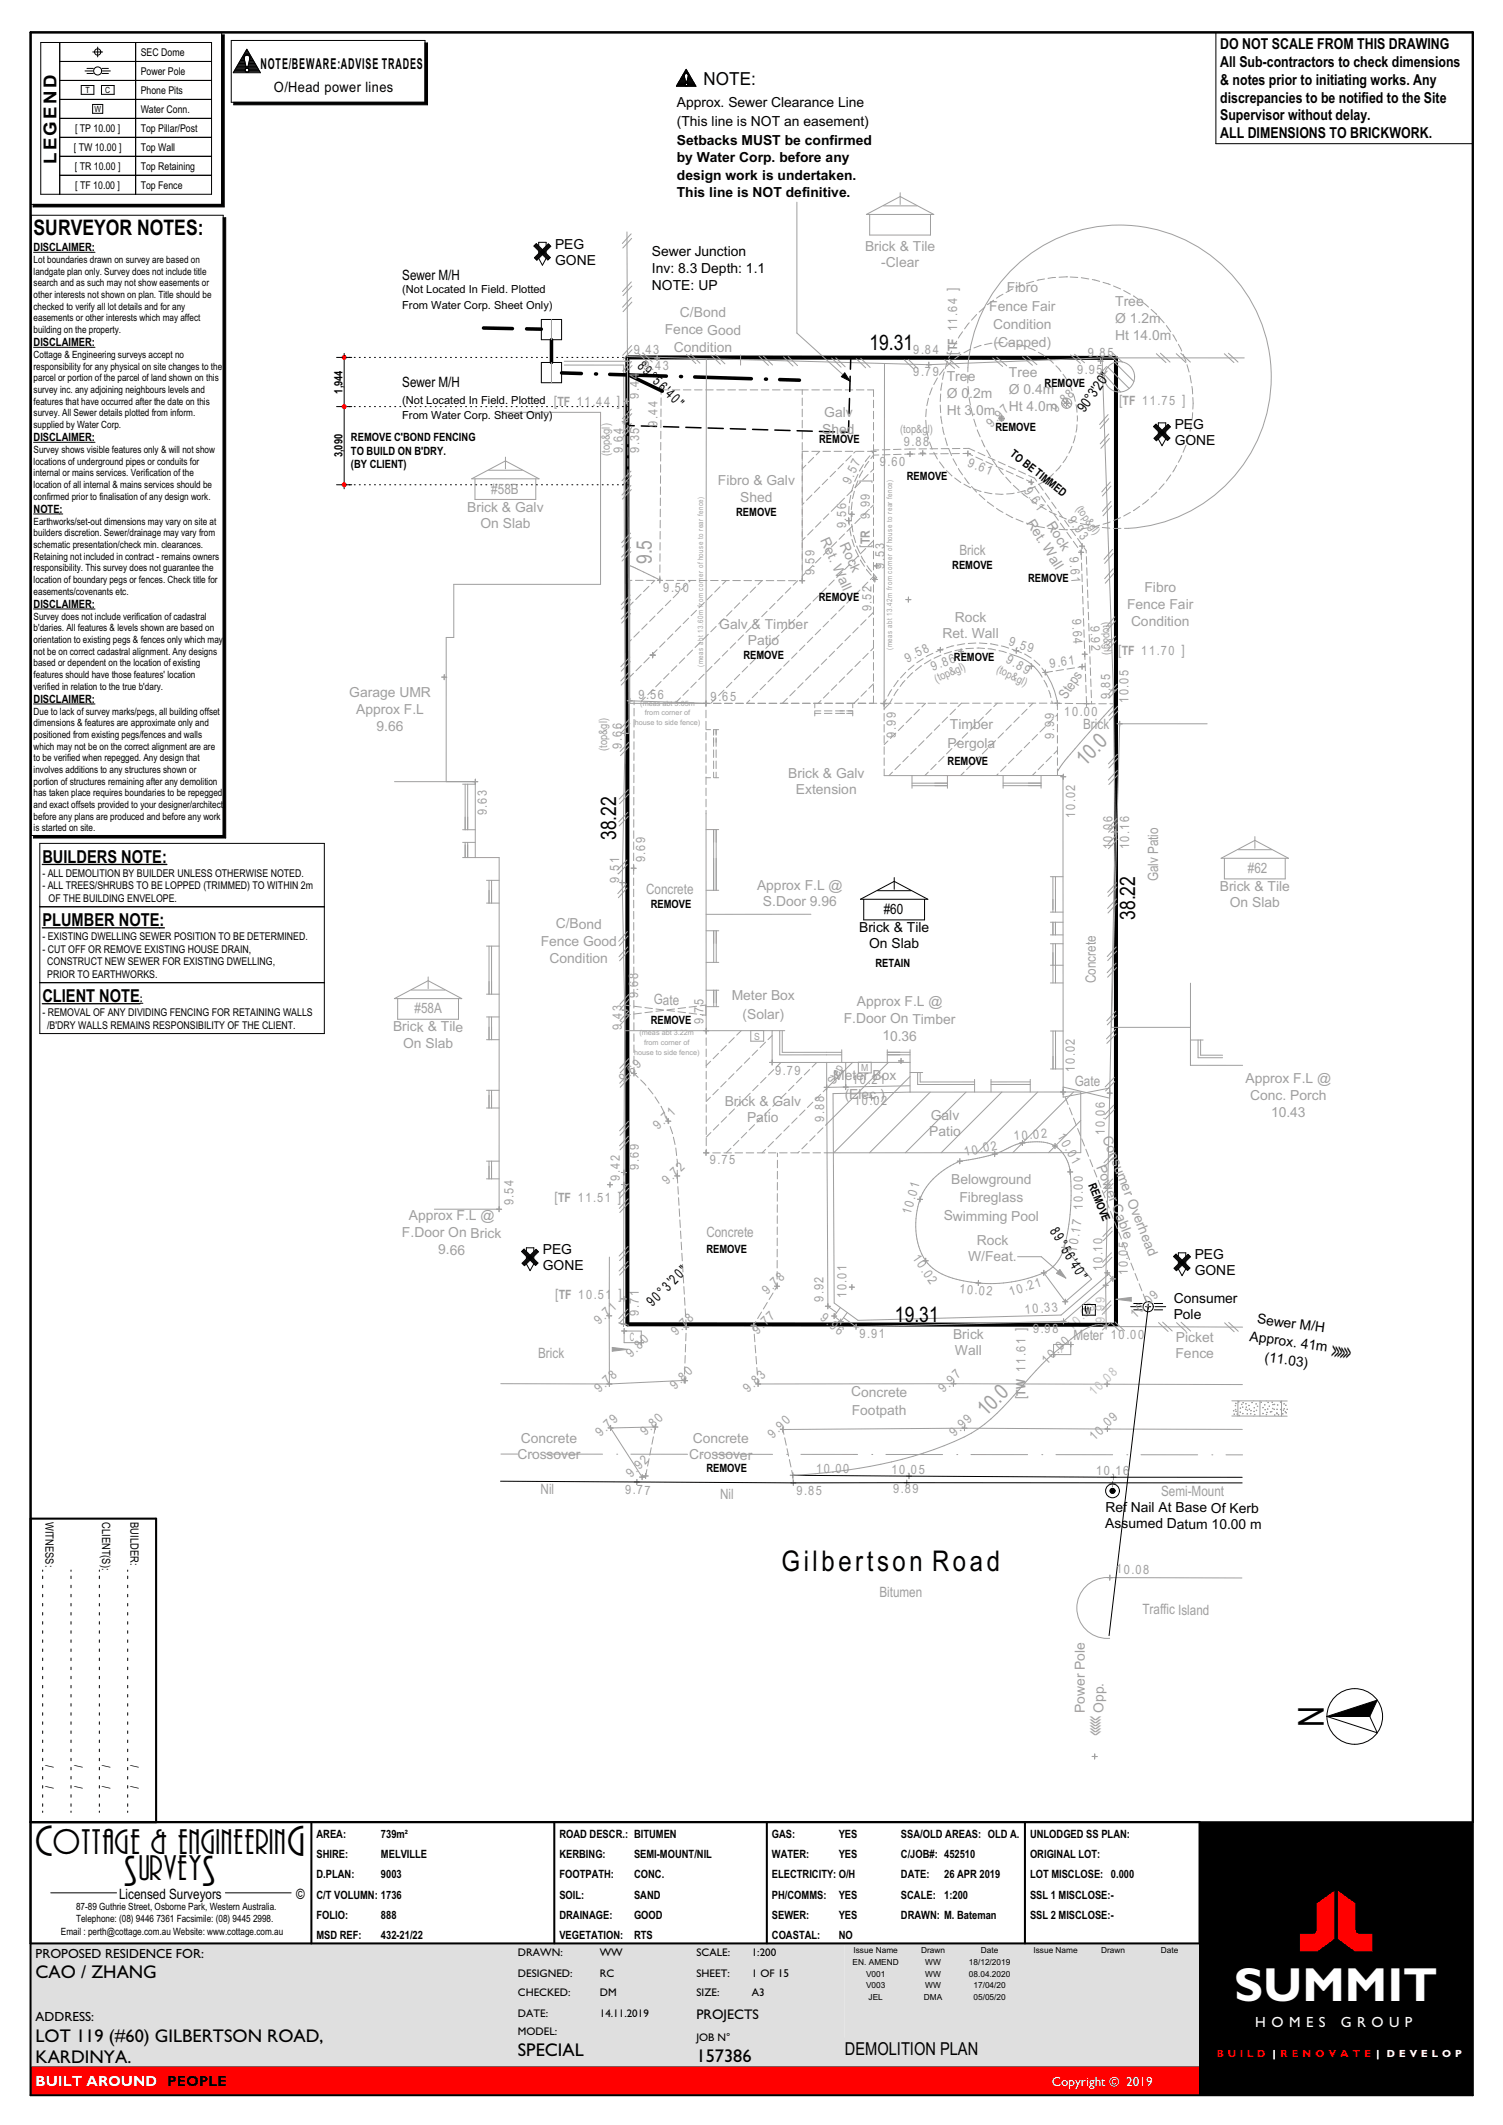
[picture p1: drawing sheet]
<svg xmlns="http://www.w3.org/2000/svg" width="297mm" height="420mm" viewBox="0 0 297 420" stroke-linecap="round" stroke-linejoin="round" font-family="sans-serif">
<defs><g id="words">
<text font-size="9.5" fill="#fff" x="243.9" y="395.5">SUMMIT</text>
<g font-size="8">
<text x="7" y="366.8">C</text>
<text x="56.8" y="366.8">G</text>
<text x="24.5" y="372.8">S</text>
<text x="40" y="372.8">S</text>
</g>
<text font-size="7.1" x="261.6" y="341.3" transform="rotate(-90 261.6 341.3)">N</text>
<g font-size="6.5">
<text x="10.5" y="366.4">OTTAGE &amp; ENGINEERIN</text>
<text x="27.5" y="371.6">URVEY</text>
</g>
<text font-size="5.6" x="154.4" y="310.4">Gilbertson Road</text>
<text font-size="4.7" x="263.6" y="268.8" transform="rotate(7 263.6 268.8)">&gt;&gt;&gt;</text>
<text font-size="4.7" fill="#9f9f9f" x="214.8" y="339.7" transform="rotate(90 214.8 339.7)">&gt;&gt;&gt;</text>
<g font-size="4.2">
<text x="6.6" y="46.5">SURVEYOR NOTES:</text>
<text x="171.8" y="69.1">19.31</text>
<text x="121.8" y="166" transform="rotate(-90 121.8 166)">38.22</text>
<text x="224.3" y="181.8" transform="rotate(-90 224.3 181.8)">38.22</text>
<text x="176.9" y="261.2">19.31</text>
</g>
<g font-size="4.2" fill="#9f9f9f">
<text x="128.8" y="111.5" transform="rotate(-90 128.8 111.5)">9.5</text>
<text x="214.4" y="151.5" transform="rotate(-45 214.4 151.5)">10.0</text>
<text x="194.8" y="280.2" transform="rotate(-45 194.8 280.2)">10.0</text>
</g>
<g font-size="3.6">
<text x="139" y="16.9">NOTE:</text>
<text x="7" y="391">CAO / ZHANG</text>
<text x="7" y="403.6">LOT 119 (#60) GILBERTSON ROAD,</text>
<text x="7" y="407.8">KARDINYA.</text>
<text x="102.3" y="406.3">SPECIAL</text>
<text x="137.6" y="407.6">157386</text>
</g>
<g font-size="3.5">
<text x="11.2" y="32.5" transform="rotate(-90 11.2 32.5)">LEGEND</text>
<text x="8.4" y="170.5">BUILDERS NOTE:</text>
<text x="8.4" y="183">PLUMBER NOTE:</text>
<text x="8.4" y="198">CLIENT NOTE</text>
<text x="167" y="406.2">DEMOLITION PLAN</text>
</g>
<g font-size="3">
<text x="241.1" y="9.6">DO NOT SCALE FROM THIS DRAWING</text>
<text x="51.5" y="13.6">NOTE/BEWARE:ADVISE TRADES</text>
<text x="241.1" y="13.2">All Sub-contractors to check dimensions</text>
<text x="241.1" y="16.7">&amp; notes prior to initiating works. Any</text>
<text x="241.1" y="20.3">discrepancies to be notified to the Site</text>
<text x="241.1" y="23.8">Supervisor without delay.</text>
<text x="241.1" y="27.4">ALL DIMENSIONS TO BRICKWORK.</text>
</g>
<g font-size="2.9" fill="#fff">
<text x="248.1" y="400.6">H O M E S</text>
<text x="264.9" y="400.6">G R O U P</text>
<text x="7" y="412.3">BUILT AROUND PEOPLE</text>
</g>
<g font-size="2.8">
<text x="54.1" y="18.2">O/Head power lines</text>
<text x="79.5" y="55.4">Sewer M/H</text>
<text x="79.5" y="76.5">Sewer M/H</text>
<text x="125.8" y="72.5" transform="rotate(45 125.8 72.5)">89°56'40&quot;</text>
<text x="214.3" y="81.6" transform="rotate(-55 214.3 81.6)">90°3'20&quot;</text>
<text x="174.6" y="180.7">#60</text>
<text x="207.4" y="243.3" transform="rotate(59 207.4 243.3)">89°56'40&quot;</text>
<text x="129" y="258.4" transform="rotate(-45 129 258.4)">90°3'20&quot;</text>
<text x="23.5" y="375.3">Licensed Surveyors</text>
<text x="58.5" y="375.3">©</text>
<text x="137.6" y="399.1">PROJECTS</text>
</g>
<g font-size="2.8" fill="#9f9f9f">
<text x="189.1" y="70.1" transform="rotate(-90 189.1 70.1)">[TF 11.64 ]</text>
<text x="109.4" y="80.3">[TF 11.44 ]</text>
<text x="221.1" y="80.1">[TF 11.75 ]</text>
<text x="171.9" y="95.4" transform="rotate(-90 171.9 95.4)">]</text>
<text x="97.1" y="97.7">#58B</text>
<text x="171.9" y="108.3" transform="rotate(-90 171.9 108.3)">[TR</text>
<text x="189.6" y="109.6">Brick</text>
<text x="221" y="129.5">[TF 11.70 ]</text>
<text x="210.7" y="138.3" transform="rotate(-56 210.7 138.3)">Steps</text>
<text x="214" y="144.1">Brick</text>
<text x="246.6" y="172.5">#62</text>
<text x="127.7" y="176.7">Concrete</text>
<text x="228.9" y="174.2" transform="rotate(-90 228.9 174.2)">Galv Patio</text>
<text x="216.5" y="194.3" transform="rotate(-90 216.5 194.3)">Concrete</text>
<text x="81.9" y="200.3">#58A</text>
<text x="129.2" y="198.5">Gate</text>
<text x="212.4" y="214.7">Gate</text>
<text x="109.6" y="237.5">[TF 11.51 ]</text>
<text x="139.6" y="244.5">Concrete</text>
<text x="109.7" y="256.8">[TF 10.51</text>
<text x="122.2" y="256.8">]</text>
<text x="106.3" y="268.4">Brick</text>
<text x="212.1" y="264.9">Meter 10.00</text>
<text x="202.6" y="276.6" transform="rotate(-90 202.6 276.6)">[TW 11.61 ]</text>
<text x="106.8" y="295.3">Nil</text>
<text x="142.3" y="296.3">Nil</text>
<text x="229.5" y="295.6">Semi-Mount</text>
<text x="173.8" y="315.6">Bitumen</text>
<text x="225.8" y="319.1">Traffic Island</text>
</g>
<g font-size="2.7">
<text x="133.7" y="21.1">Approx. Sewer Clearance Line</text>
<text x="133.7" y="24.9">(This line is NOT an easement)</text>
<text x="133.7" y="28.7">Setbacks MUST be confirmed</text>
<text x="133.7" y="32.1">by Water Corp. before any</text>
<text x="133.7" y="35.5">design work is undertaken.</text>
<text x="133.7" y="39">This line is NOT definitive.</text>
<text x="109.7" y="52.3">GONE</text>
<text x="109.7" y="49.1">PEG</text>
<text x="128.8" y="50.5">Sewer Junction</text>
<text x="128.8" y="53.9">Inv: 8.3 Depth: 1.1</text>
<text x="128.8" y="57.3">NOTE: UP</text>
<text x="232.1" y="88">GONE</text>
<text x="232.1" y="84.8">PEG</text>
<text x="169.8" y="184.2">Brick &amp; Tile</text>
<text x="171.8" y="187.4">On Slab</text>
<text x="107.2" y="251.1">GONE</text>
<text x="107.2" y="247.9">PEG</text>
<text x="236.1" y="248.9">PEG</text>
<text x="231.9" y="257.5">Consumer</text>
<text x="236.1" y="252.1">GONE</text>
<text x="231.9" y="260.7">Pole</text>
<text x="248.3" y="261.6" transform="rotate(7 248.3 261.6)">Sewer M/H</text>
<text x="246.9" y="265.1" transform="rotate(7 246.9 265.1)">Approx. 41m</text>
<text x="249.8" y="269.2" transform="rotate(7 249.8 269.2)">(11.03)</text>
<text x="218.4" y="298.9">Ref Nail At Base Of Kerb</text>
<text x="218.4" y="302.1">Assumed Datum 10.00 m</text>
</g>
<g font-size="2.7" fill="#9f9f9f">
<text x="170.9" y="49.6">Brick &amp; Tile</text>
<text x="174.2" y="52.8">-Clear</text>
<text x="198.9" y="57.8">Fibro</text>
<text x="134.4" y="62.7">C/Bond</text>
<text x="195.5" y="61.4">Fence Fair</text>
<text x="196.3" y="65">Condition</text>
<text x="220.4" y="63.8">Ø 1.2m</text>
<text x="220.4" y="60.4">Tree</text>
<text x="131.4" y="66.1">Fence Good</text>
<text x="133.1" y="69.5">Condition</text>
<text x="196.3" y="68.6">(Capped)</text>
<text x="220.4" y="67.2">Ht 14.0m</text>
<text x="187.1" y="75.3">Tree</text>
<text x="199.4" y="77.9">Ø 0.4m</text>
<text x="199.4" y="74.5">Tree</text>
<text x="162.9" y="82.5">Galv</text>
<text x="187.1" y="82.1">Ht 3.0m</text>
<text x="187.1" y="78.7">Ø 0.2m</text>
<text x="199.4" y="81.3">Ht 4.0m</text>
<text x="162.5" y="85.7">Shed</text>
<text x="141.9" y="95.9">Fibro &amp; Galv</text>
<text x="92.3" y="101.1">Brick &amp; Galv</text>
<text x="146.3" y="99.2">Shed</text>
<text x="94.9" y="104.3">On Slab</text>
<text x="162" y="106.8" transform="rotate(65 162 106.8)">Ret. Wall</text>
<text x="165.9" y="107.7" transform="rotate(65 165.9 107.7)">Rock</text>
<text x="202.8" y="103.3" transform="rotate(58 202.8 103.3)">Ret. Wall</text>
<text x="206.7" y="103.7" transform="rotate(58 206.7 103.7)">Rock</text>
<text x="226.2" y="117">Fibro</text>
<text x="142.1" y="124.3">Galv &amp; Timber</text>
<text x="188.7" y="123">Rock</text>
<text x="222.7" y="120.3">Fence Fair</text>
<text x="223.5" y="123.7">Condition</text>
<text x="147.8" y="127.5">Patio</text>
<text x="186.2" y="126.1">Ret. Wall</text>
<text x="69" y="137.7">Garage UMR</text>
<text x="70.4" y="141">Approx F.L</text>
<text x="74.4" y="144.4">9.66</text>
<text x="187.3" y="147.8">Pergola</text>
<text x="187.7" y="144.1">Timber</text>
<text x="155.8" y="153.7">Brick &amp; Galv</text>
<text x="157.3" y="156.9">Extension</text>
<text x="149.6" y="175.9">Approx F.L @</text>
<text x="150.7" y="179.1">S.Door 9.96</text>
<text x="241" y="176.1">Brick &amp; Tile</text>
<text x="243" y="179.3">On Slab</text>
<text x="109.8" y="183.5">C/Bond</text>
<text x="106.8" y="186.9">Fence Good</text>
<text x="108.6" y="190.3">Condition</text>
<text x="144.6" y="197.6">Meter Box</text>
<text x="77.7" y="203.9">Brick &amp; Tile</text>
<text x="146.7" y="201.4">(Solar)</text>
<text x="166.7" y="202.3">F.Door On Timber</text>
<text x="169.3" y="198.9">Approx F.L @</text>
<text x="79.7" y="207.1">On Slab</text>
<text x="174.4" y="205.6">10.36</text>
<text x="164.6" y="213.5">Meter Box</text>
<text x="246.1" y="214">Approx F.L @</text>
<text x="143.2" y="218.5">Brick &amp; Galv</text>
<text x="147.6" y="221.7">Patio</text>
<text x="166.9" y="217.2">(Elec.)</text>
<text x="183.9" y="221.3">Galv</text>
<text x="247.1" y="217.4">Conc. Porch</text>
<text x="251.2" y="220.8">10.43</text>
<text x="183.6" y="224.5">Patio</text>
<text x="217.8" y="224.8" transform="rotate(68 217.8 224.8)">Consumer Overhead</text>
<text x="188" y="233.9">Belowground</text>
<text x="216.6" y="230.6" transform="rotate(68 216.6 230.6)">Power Cable</text>
<text x="189.6" y="237.6">Fibreglass</text>
<text x="79.4" y="244.5">F.Door On Brick</text>
<text x="80.8" y="241.2">Approx F.L @</text>
<text x="186.5" y="241.2">Swimming Pool</text>
<text x="86.6" y="247.9">9.66</text>
<text x="191.3" y="249.3">W/Feat.</text>
<text x="193" y="246.1">Rock</text>
<text x="188.3" y="264.6">Brick</text>
<text x="188.7" y="267.7">Wall</text>
<text x="232.3" y="268.4">Fence</text>
<text x="232.4" y="265.3">Picket</text>
<text x="168.2" y="276">Concrete</text>
<text x="168.3" y="279.7">Footpath</text>
<text x="102.9" y="285.1">Concrete</text>
<text x="136.9" y="285.2">Concrete</text>
<text x="102.2" y="288.3">Crossover</text>
<text x="136.2" y="288.4">Crossover</text>
<text x="214.4" y="338.6" transform="rotate(-90 214.4 338.6)">Power Pole</text>
<text x="218.1" y="338.6" transform="rotate(-90 218.1 338.6)">Opp.</text>
</g>
<g font-size="2.6">
<text x="7" y="387.1">PROPOSED RESIDENCE FOR:</text>
<text x="7" y="399.5">ADDRESS:</text>
</g>
<text font-size="2.6" fill="#fff" x="207.8" y="412.4">Copyright © 2019</text>
<g font-size="2.5" fill="#9f9f9f">
<text x="125.2" y="69.9">9.43</text>
<text x="180.5" y="70">9.84</text>
<text x="215" y="70.5">9.85</text>
<text x="127.2" y="73.1">9.43</text>
<text x="180.5" y="74.3">9.79</text>
<text x="212.8" y="73.8">9.95</text>
<text x="126.2" y="78.8" transform="rotate(-90 126.2 78.8)">9.44</text>
<text x="208.8" y="81.5" transform="rotate(-44 208.8 81.5)">9.88</text>
<text x="123.1" y="89.6" transform="rotate(-90 123.1 89.6)">9.64</text>
<text x="126.3" y="89.5" transform="rotate(-90 126.3 89.5)">9.35</text>
<text x="129.9" y="84.3" transform="rotate(-90 129.9 84.3)">9.44</text>
<text x="178.6" y="88.2">9.88</text>
<text x="195.9" y="84.5" transform="rotate(-44 195.9 84.5)">9.97</text>
<text x="168" y="95.8" transform="rotate(-64 168 95.8)">9.57</text>
<text x="173.8" y="92.2">9.60</text>
<text x="191.1" y="92.1" transform="rotate(23 191.1 92.1)">9.61</text>
<text x="202.3" y="97" transform="rotate(55 202.3 97)">9.61</text>
<text x="167.2" y="104.4" transform="rotate(-90 167.2 104.4)">9.56</text>
<text x="171.9" y="102.6" transform="rotate(-90 171.9 102.6)">9.99</text>
<text x="210.9" y="102.8" transform="rotate(54 210.9 102.8)">9.93</text>
<text x="161" y="113.7" transform="rotate(-90 161 113.7)">9.59</text>
<text x="174.8" y="112.4" transform="rotate(-90 174.8 112.4)">9.53</text>
<text x="211.3" y="110.2" transform="rotate(85 211.3 110.2)">9.61</text>
<text x="131.1" y="117.1">9.50</text>
<text x="172.2" y="120.8" transform="rotate(-90 172.2 120.8)">9.52</text>
<text x="211.8" y="122.3" transform="rotate(87 211.8 122.3)">9.64</text>
<text x="215.5" y="123.7" transform="rotate(88 215.5 123.7)">9.92</text>
<text x="179.3" y="131" transform="rotate(-28 179.3 131)">9.58</text>
<text x="198.6" y="130.9" transform="rotate(29 198.6 130.9)">9.89</text>
<text x="199.2" y="127.6" transform="rotate(16 199.2 127.6)">9.59</text>
<text x="184.3" y="132.6" transform="rotate(-21 184.3 132.6)">9.86</text>
<text x="207.5" y="132" transform="rotate(-8 207.5 132)">9.61</text>
<text x="126.2" y="138.2">9.56</text>
<text x="140.4" y="138.6">9.65</text>
<text x="210.3" y="141.6">10.00</text>
<text x="219.4" y="138.2" transform="rotate(-90 219.4 138.2)">9.85</text>
<text x="223" y="139" transform="rotate(-90 223 139)">10.05</text>
<text x="122.9" y="148" transform="rotate(-90 122.9 148)">9.66</text>
<text x="177" y="145.8" transform="rotate(-90 177 145.8)">9.99</text>
<text x="208.3" y="146" transform="rotate(-90 208.3 146)">9.99</text>
<text x="96.2" y="161.2" transform="rotate(-90 96.2 161.2)">9.63</text>
<text x="212.5" y="161.6" transform="rotate(-90 212.5 161.6)">10.02</text>
<text x="219.8" y="167.9" transform="rotate(-90 219.8 167.9)">10.06</text>
<text x="223.1" y="167.9" transform="rotate(-90 223.1 167.9)">10.16</text>
<text x="127.5" y="170.4" transform="rotate(-90 127.5 170.4)">9.69</text>
<text x="122.3" y="174.5" transform="rotate(-90 122.3 174.5)">9.51</text>
<text x="126.1" y="197.3" transform="rotate(-90 126.1 197.3)">9.68</text>
<text x="122.9" y="203.7" transform="rotate(-90 122.9 203.7)">9.43</text>
<text x="139" y="202.5" transform="rotate(-90 139 202.5)">9.75</text>
<text x="123.3" y="214" transform="rotate(-44 123.3 214)">9.69</text>
<text x="153.2" y="212.4">9.79</text>
<text x="168.4" y="214.2">10.21</text>
<text x="212.4" y="211.9" transform="rotate(-90 212.4 211.9)">10.02</text>
<text x="162.8" y="221.7" transform="rotate(-90 162.8 221.7)">9.88</text>
<text x="168.8" y="218.4">10.02</text>
<text x="130.1" y="223.4" transform="rotate(-44 130.1 223.4)">9.71</text>
<text x="200.4" y="225.4" transform="rotate(-5 200.4 225.4)">10.02</text>
<text x="208.9" y="224.5" transform="rotate(61 208.9 224.5)">10.01</text>
<text x="218.3" y="224.3" transform="rotate(-90 218.3 224.3)">10.06</text>
<text x="122.5" y="233.3" transform="rotate(-90 122.5 233.3)">9.42</text>
<text x="126.3" y="231.2" transform="rotate(-90 126.3 231.2)">9.69</text>
<text x="140.2" y="230.1">9.75</text>
<text x="190.8" y="228.6" transform="rotate(-12 190.8 228.6)">10.02</text>
<text x="101.5" y="238.2" transform="rotate(-90 101.5 238.2)">9.54</text>
<text x="131.9" y="234.2" transform="rotate(-44 131.9 234.2)">9.72</text>
<text x="214" y="239.1" transform="rotate(-90 214 239.1)">10.00</text>
<text x="179.9" y="240.2" transform="rotate(-74 179.9 240.2)">10.01</text>
<text x="180.2" y="248.6" transform="rotate(56 180.2 248.6)">10.02</text>
<text x="212.7" y="247.6" transform="rotate(-80 212.7 247.6)">10.17</text>
<text x="217.8" y="251.2" transform="rotate(-90 217.8 251.2)">10.10</text>
<text x="151.6" y="256" transform="rotate(-44 151.6 256)">9.78</text>
<text x="162.7" y="257.3" transform="rotate(-90 162.7 257.3)">9.92</text>
<text x="167.2" y="256.6" transform="rotate(-90 167.2 256.6)">10.01</text>
<text x="189.5" y="255.5" transform="rotate(5 189.5 255.5)">10.02</text>
<text x="199.7" y="256.2" transform="rotate(-18 199.7 256.2)">10.21</text>
<text x="222.8" y="252" transform="rotate(-90 222.8 252)">10.05</text>
<text x="118.4" y="261.9" transform="rotate(-44 118.4 261.9)">9.71</text>
<text x="126.2" y="260" transform="rotate(-90 126.2 260)">9.71</text>
<text x="149.7" y="263.8" transform="rotate(-44 149.7 263.8)">9.77</text>
<text x="162" y="260.8" transform="rotate(39 162 260.8)">9.96</text>
<text x="202.6" y="259.7" transform="rotate(-6 202.6 259.7)">10.33</text>
<text x="204.1" y="263.5" transform="rotate(-1 204.1 263.5)">9.98</text>
<text x="224.4" y="260.6" transform="rotate(-44 224.4 260.6)">10.09</text>
<text x="124.7" y="268.4" transform="rotate(-44 124.7 268.4)">9.80</text>
<text x="133.6" y="264.1" transform="rotate(-44 133.6 264.1)">9.78</text>
<text x="169.9" y="264.4">9.91</text>
<text x="206.8" y="269.7" transform="rotate(-44 206.8 269.7)">10.00</text>
<text x="118.4" y="275.4" transform="rotate(-44 118.4 275.4)">9.78</text>
<text x="133.4" y="274.7" transform="rotate(-44 133.4 274.7)">9.80</text>
<text x="147.8" y="275.4" transform="rotate(-44 147.8 275.4)">9.83</text>
<text x="186.4" y="275.3" transform="rotate(-44 186.4 275.3)">9.97</text>
<text x="118.7" y="284.1" transform="rotate(-44 118.7 284.1)">9.79</text>
<text x="127.5" y="283.9" transform="rotate(-44 127.5 283.9)">9.80</text>
<text x="152.7" y="284.4" transform="rotate(-44 152.7 284.4)">9.90</text>
<text x="188.6" y="284.1" transform="rotate(-44 188.6 284.1)">9.99</text>
<text x="216.3" y="284.8" transform="rotate(-44 216.3 284.8)">10.09</text>
<text x="124.7" y="292.1" transform="rotate(-44 124.7 292.1)">9.92</text>
<text x="161.3" y="291.1">10.00</text>
<text x="176.2" y="291.3">10.05</text>
<text x="216.6" y="291.5">10.16</text>
<text x="123.5" y="295.4">9.77</text>
<text x="157.4" y="295.4">9.85</text>
<text x="176.5" y="295.2">9.89</text>
<text x="220.5" y="311">10.08</text>
</g>
<g font-size="2.5" fill="#bfbfbf">
<text x="211.8" y="263.1" transform="rotate(-44 211.8 263.1)">10.00</text>
<text x="218.3" y="261.4" transform="rotate(-90 218.3 261.4)">9.99</text>
<text x="216.2" y="275.9" transform="rotate(-44 216.2 275.9)">10.08</text>
</g>
<text font-size="2.4" fill="#9f9f9f" x="165" y="214.5" transform="rotate(-64 165 214.5)">Step</text>
<g font-size="2.3">
<text x="6.6" y="49.6">DISCLAIMER:</text>
<text x="6.6" y="68.4">DISCLAIMER:</text>
<text x="67.7" y="77.8" transform="rotate(-90 67.7 77.8)">1,944</text>
<text x="206.4" y="76.5">REMOVE</text>
<text x="6.6" y="87.2">DISCLAIMER:</text>
<text x="69.4" y="87.2">REMOVE C'BOND FENCING</text>
<text x="69.4" y="89.9">TO BUILD ON B'DRY.</text>
<text x="161.9" y="87.5">REMOVE</text>
<text x="196.7" y="85.1">REMOVE</text>
<text x="199.5" y="89.9" transform="rotate(38 199.5 89.9)">TO BE TIMMED</text>
<text x="67.7" y="90.4" transform="rotate(-90 67.7 90.4)">3,090</text>
<text x="69.4" y="92.5">(BY CLIENT)</text>
<text x="179.2" y="94.9">REMOVE</text>
<text x="6.6" y="101.3">NOTE:</text>
<text x="145.5" y="102">REMOVE</text>
<text x="188.2" y="112.4">REMOVE</text>
<text x="161.8" y="118.7">REMOVE</text>
<text x="203.2" y="115">REMOVE</text>
<text x="6.6" y="120.1">DISCLAIMER:</text>
<text x="146.9" y="130.3">REMOVE</text>
<text x="188.5" y="130.5">REMOVE</text>
<text x="6.6" y="138.9">DISCLAIMER:</text>
<text x="187.2" y="151.2">REMOVE</text>
<text x="128.6" y="179.5">REMOVE</text>
<text x="173" y="191.2">RETAIN</text>
<text x="128.6" y="202.4">REMOVE</text>
<text x="215" y="234.1" transform="rotate(68 215 234.1)">REMOVE</text>
<text x="139.6" y="247.7">REMOVE</text>
<text x="139.6" y="290.9">REMOVE</text>
<text x="9" y="300.8" transform="rotate(90 9 300.8)">WITNESS:</text>
<text x="20.2" y="300.8" transform="rotate(90 20.2 300.8)">CLIENT(S):</text>
<text x="25.8" y="300.8" transform="rotate(90 25.8 300.8)">BUILDER:</text>
<text x="9" y="348.8" transform="rotate(90 9 348.8)">/</text>
<text x="9" y="352.9" transform="rotate(90 9 352.9)">/</text>
<text x="14.7" y="348.8" transform="rotate(90 14.7 348.8)">/</text>
<text x="14.7" y="352.9" transform="rotate(90 14.7 352.9)">/</text>
<text x="20.2" y="348.8" transform="rotate(90 20.2 348.8)">/</text>
<text x="20.2" y="352.9" transform="rotate(90 20.2 352.9)">/</text>
<text x="25.8" y="348.8" transform="rotate(90 25.8 348.8)">/</text>
<text x="25.8" y="352.9" transform="rotate(90 25.8 352.9)">/</text>
<text x="62.5" y="363.2">AREA:</text>
<text x="75.3" y="363.2">739m²</text>
<text x="110.5" y="363.2">ROAD DESCR.: BITUMEN</text>
<text x="152.5" y="363.2">GAS:</text>
<text x="165.7" y="363.2">YES</text>
<text x="178" y="363.2">SSA/OLD AREAS: OLD A.</text>
<text x="203.5" y="363.2">UNLODGED SS PLAN:</text>
<text x="62.5" y="367.2">SHIRE:</text>
<text x="62.5" y="371.2">D.PLAN:</text>
<text x="75.3" y="367.2">MELVILLE</text>
<text x="75.3" y="371.2">9003</text>
<text x="110.5" y="367.2">KERBING:</text>
<text x="110.5" y="371.2">FOOTPATH:</text>
<text x="125.3" y="367.2">SEMI-MOUNT/NIL</text>
<text x="125.3" y="371.2">CONC.</text>
<text x="152.5" y="367.2">WATER:</text>
<text x="152.5" y="371.2">ELECTRICITY: O/H</text>
<text x="165.7" y="367.2">YES</text>
<text x="178" y="367.2">C/JOB#: 452510</text>
<text x="178" y="371.2">DATE:</text>
<text x="186.6" y="371.2">26 APR 2019</text>
<text x="203.5" y="367.2">ORIGINAL LOT:</text>
<text x="203.5" y="371.2">LOT MISCLOSE: 0.000</text>
<text x="62.5" y="375.2">C/T VOLUMN: 1736</text>
<text x="110.5" y="375.2">SOIL:</text>
<text x="125.3" y="375.2">SAND</text>
<text x="152.5" y="375.2">PH/COMMS:</text>
<text x="165.7" y="375.2">YES</text>
<text x="178" y="375.2">SCALE:</text>
<text x="186.6" y="375.2">1:200</text>
<text x="203.5" y="375.2">SSL 1 MISCLOSE:-</text>
<text x="62.5" y="379.2">FOLIO:</text>
<text x="62.5" y="383.2">MSD REF:</text>
<text x="75.3" y="379.2">888</text>
<text x="75.3" y="383.2">432-21/22</text>
<text x="110.5" y="379.2">DRAINAGE:</text>
<text x="110.5" y="383.2">VEGETATION:</text>
<text x="125.3" y="379.2">GOOD</text>
<text x="125.3" y="383.2">RTS</text>
<text x="152.5" y="379.2">SEWER:</text>
<text x="152.5" y="383.2">COASTAL:</text>
<text x="165.7" y="379.2">YES</text>
<text x="165.7" y="383.2">NO</text>
<text x="178" y="379.2">DRAWN: M. Bateman</text>
<text x="203.5" y="379.2">SSL 2 MISCLOSE:-</text>
</g>
<g font-size="2.3" fill="#9f9f9f">
<text x="177.9" y="85.6">(top&amp;gl)</text>
<text x="120.5" y="90.1" transform="rotate(-90 120.5 90.1)">(top&amp;gl)</text>
<text x="212.5" y="100.6" transform="rotate(54 212.5 100.6)">(top&amp;gl)</text>
<text x="218" y="122.9" transform="rotate(88 218 122.9)">(top&amp;gl)</text>
<text x="185.1" y="134.9" transform="rotate(-24 185.1 134.9)">(top&amp;gl)</text>
<text x="196.8" y="132.8" transform="rotate(26 196.8 132.8)">(top&amp;gl)</text>
<text x="120" y="148.4" transform="rotate(-90 120 148.4)">(top&amp;gl)</text>
<text x="124.5" y="265">C</text>
</g>
<g font-size="2.2">
<text x="79.5" y="58">(Not Located In Field. Plotted</text>
<text x="79.5" y="61">From Water Corp. Sheet Only)</text>
<text x="79.5" y="79.9">(Not Located In Field. Plotted</text>
<text x="79.5" y="82.9">From Water Corp. Sheet Only)</text>
<text x="102.3" y="386.7">DRAWN:</text>
<text x="118.5" y="386.7">WW</text>
<text x="137.6" y="386.7">SCALE:</text>
<text x="148.6" y="386.7">1:200</text>
<text x="102.3" y="394.6">CHECKED:</text>
<text x="102.3" y="390.7">DESIGNED:</text>
<text x="118.5" y="390.7">RC</text>
<text x="118.5" y="394.6">DM</text>
<text x="137.6" y="390.7">SHEET:</text>
<text x="137.6" y="394.6">SIZE:</text>
<text x="148.6" y="390.7">1 OF 15</text>
<text x="148.6" y="394.5">A3</text>
<text x="102.3" y="398.6">DATE:</text>
<text x="118.5" y="398.6">14.11.2019</text>
<text x="102.3" y="402.2">MODEL:</text>
<text x="137.6" y="403.4">JOB N°</text>
</g>
<g font-size="2.1">
<text x="27.8" y="11">SEC Dome</text>
<text x="27.8" y="14.8">Power Pole</text>
<text x="27.8" y="18.5">Phone Pits</text>
<text x="27.8" y="22.3">Water Conn.</text>
<text x="14.6" y="29.8">[ TW 10.00 ]</text>
<text x="14.8" y="26">[ TP 10.00 ]</text>
<text x="27.8" y="29.8">Top Wall</text>
<text x="27.8" y="26">Top Pillar/Post</text>
<text x="14.8" y="33.5">[ TR 10.00 ]</text>
<text x="27.8" y="33.5">Top Retaining</text>
<text x="14.9" y="37.3">[ TF 10.00 ]</text>
<text x="27.8" y="37.3">Top Fence</text>
<text x="8.4" y="173.3">- ALL DEMOLITION BY BUILDER UNLESS OTHERWISE NOTED.</text>
<text x="8.4" y="175.8">- ALL TREES/SHRUBS TO BE LOPPED (TRIMMED) TO WITHIN 2m</text>
<text x="9.6" y="178.2">OF THE BUILDING ENVELOPE.</text>
<text x="8.4" y="185.8">- EXISTING DWELLING SEWER POSITION TO BE DETERMINED.</text>
<text x="8.4" y="188.3">- CUT OFF OR REMOVE EXISTING HOUSE DRAIN,</text>
<text x="9.3" y="190.8">CONSTRUCT NEW SEWER FOR EXISTING DWELLING,</text>
<text x="9.3" y="193.2">PRIOR TO EARTHWORKS.</text>
<text x="8.4" y="200.8">- REMOVAL OF ANY DIVIDING FENCING FOR RETAINING WALLS</text>
<text x="9.3" y="203.3">/B'DRY WALLS REMAINS RESPONSIBILITY OF THE CLIENT.</text>
<text x="27.7" y="198">:</text>
</g>
<g font-size="2">
<text x="6.6" y="52">Lot boundaries drawn on survey are based on</text>
<text x="6.6" y="54.3">landgate plan only. Survey does not include title</text>
<text x="6.6" y="56.6">search and as such may not show easements or</text>
<text x="6.6" y="58.9">other interests not shown on plan. Title should be</text>
<text x="6.6" y="61.2">checked to verify all lot details and for any</text>
<text x="6.6" y="63.5">easements or other interests which may affect</text>
<text x="6.6" y="65.8">building on the property.</text>
<text x="6.6" y="70.8">Cottage &amp; Engineering surveys accept no</text>
<text x="6.6" y="73.1">responsibility for any physical on site changes to the</text>
<text x="6.6" y="75.4">parcel or portion of the parcel of land shown on this</text>
<text x="6.6" y="77.7">survey inc. any adjoining neighbours levels and</text>
<text x="6.6" y="80">features that have occurred after the date on this</text>
<text x="6.6" y="82.3">survey. All Sewer details plotted from inform.</text>
<text x="6.6" y="84.6">supplied by Water Corp.</text>
<text x="6.6" y="89.5">Survey shows visible features only &amp; will not show</text>
<text x="6.6" y="91.8">locations of underground pipes or conduits for</text>
<text x="6.6" y="94.1">internal or mains services. Verification of the</text>
<text x="6.6" y="96.4">location of all internal &amp; mains services should be</text>
<text x="6.6" y="98.8">confirmed prior to finalisation of any design work.</text>
<text x="6.6" y="103.7">Earthworks/set-out dimensions may vary on site at</text>
<text x="6.6" y="106">builders discretion. Sewer/drainage may vary from</text>
<text x="6.6" y="108.3">schematic presentation/check min. clearances.</text>
<text x="6.6" y="110.6">Retaining not included in contract - remains owners</text>
<text x="6.6" y="112.9">responsibility. This survey does not guarantee the</text>
<text x="6.6" y="115.2">location of boundary pegs or fences. Check title for</text>
<text x="6.6" y="117.5">easements/covenants etc.</text>
<text x="6.6" y="122.5">Survey does not include verification of cadastral</text>
<text x="6.6" y="124.8">b'daries. All features &amp; levels shown are based on</text>
<text x="6.6" y="127.1">orientation to existing pegs &amp; fences only which may</text>
<text x="6.6" y="129.4">not be on correct cadastral alignment. Any designs</text>
<text x="6.6" y="131.7">based or dependent on the location of existing</text>
<text x="6.6" y="134">features should have those features' location</text>
<text x="6.6" y="136.3">verified in relation to the true b'dary.</text>
<text x="6.6" y="141.2">Due to lack of survey marks/pegs, all building offset</text>
<text x="6.6" y="143.6">dimensions &amp; features are approximate only and</text>
<text x="6.6" y="145.9">positioned from existing pegs/fences and walls</text>
<text x="6.6" y="148.2">which may not be on the correct alignment are are</text>
<text x="6.6" y="150.5">to be verified when repegged. Any design that</text>
<text x="6.6" y="152.8">involves additions to any structures shown or</text>
<text x="6.6" y="155.1">portion of structures remaining after any demolition</text>
<text x="6.6" y="157.4">has taken place requires boundaries to be repegged</text>
<text x="6.6" y="159.7">and exact offsets provided to your designer/architect</text>
<text x="6.6" y="162">before any plans are produced and before any work</text>
<text x="6.6" y="164.3">is started on site.</text>
<text x="15" y="377.5">87-89 Guthrie Street, Osborne Park, Western Australia.</text>
<text x="12" y="382.5">Email : perth@cottage.com.au Website: www.cottage.com.au</text>
<text x="15" y="380">Telephone: (08) 9446 7361 Facsimile: (08) 9445 2998.</text>
</g>
<text font-size="2" fill="#9f9f9f" x="209.5" y="267.4">T</text>
<g font-size="2" fill="#f00">
<text x="240.4" y="406.5">B U I L D</text>
<text x="274" y="406.5">D E V E L O P</text>
</g>
<text font-size="2" fill="#fff" x="251.5" y="406.5">| R E N O V A T E |</text>
<g font-size="1.9" fill="#9f9f9f">
<text x="149.1" y="205.5">S</text>
<text x="170.2" y="211.8">M</text>
</g>
<text font-size="1.9" x="214.3" y="259.6">W</text>
<g font-size="1.7">
<text x="16.9" y="18.4">T</text>
<text x="18.6" y="22.1">W</text>
<text x="20.8" y="18.4">C</text>
</g>
<g font-size="1.6">
<text x="168.5" y="388.4">EN. AMEND</text>
<text x="168.7" y="386">Issue Name</text>
<text x="182" y="386">Drawn</text>
<text x="182.8" y="388.4">WW</text>
<text x="191.5" y="388.4">18/12/2019</text>
<text x="193.8" y="386">Date</text>
<text x="204.2" y="386">Issue Name</text>
<text x="217.6" y="386">Drawn</text>
<text x="229.4" y="386">Date</text>
<text x="171.1" y="390.7">V001</text>
<text x="171.1" y="393">V003</text>
<text x="171.6" y="395.2">JEL</text>
<text x="182.6" y="395.2">DMA</text>
<text x="182.8" y="390.7">WW</text>
<text x="182.8" y="393">WW</text>
<text x="191.5" y="390.7">08.04.2020</text>
<text x="192.4" y="393">17/04/20</text>
<text x="192.4" y="395.2">05/05/20</text>
</g>
<g font-size="1.5" fill="#9f9f9f">
<text x="138.9" y="131.8" transform="rotate(-90 138.9 131.8)">(meas abt 13.60m from corner of house to rear fence)</text>
<text x="176.3" y="128.4" transform="rotate(-90 176.3 128.4)">(meas abt 13.42m from corner of house to rear fence)</text>
</g>
<g font-size="1.4" fill="#9f9f9f">
<text x="125.4" y="143.3">house to side fence)</text>
<text x="126.5" y="139.4">(meas abt 3.05m</text>
<text x="127.4" y="141.4">from corner of</text>
<text x="125.3" y="208.5">house to side fence)</text>
<text x="126.4" y="204.6">(meas abt 3.22m</text>
<text x="127.3" y="206.6">from corner of</text>
</g>
</g></defs>
<path d="M166.9 384.1h70.1v18.6h-70.1z" fill-rule="evenodd" fill="#dfdfdf"/>
<!-- layer: O__TITLE -->
<path d="M6 408.4h231v5.7h-231z" fill-rule="evenodd" fill="#f00"/>
<path d="M6 384.1h160.9v18.6h70.1v5.7h-231z" fill-rule="evenodd" fill="#dfdfdf"/>
<path d="M237 360.1h54v54h-54z" fill-rule="evenodd" fill="#000"/>
<g fill="#f00">
<path d="M260.2 376.2l3.5-2.5v9.5l-3.4 2.5h-3.4v-3.5h2.6l.6-.3 .1-.4z" fill-rule="evenodd"/>
<path d="M264.4 373.7l3.5 2.5v5.3l.1 .4 .6 .3h2.6v3.5h-3.4l-3.4-2.5z" fill-rule="evenodd"/>
</g>
<g fill="none" stroke="#000" stroke-width=".2">
<path d="M240.3 6.4h50.7v22h-50.7zM6 300.1h24.8v60h-24.8zM8.4 310.3v.3M8.4 311.5v.5M8.4 313.3v.5M8.4 315.1v.5M8.4 316.9v.5M8.4 318.7v.5M14 310.3v.3M14 311.5v.5M14 313.3v.5M14 315.1v.5"/>
<path d="M14 316.9v.5M14 318.7v.5M19.6 310.3v.3M19.6 311.5v.5M19.6 313.3v.5M19.6 315.1v.5M19.6 316.9v.5M19.6 318.7v.5M25.2 310.3v.3M25.2 311.5v.5M25.2 313.3v.5M25.2 315.1v.5"/>
<path d="M25.2 316.9v.5M25.2 318.7v.5M8.4 320.5v.5M8.4 322.3v.5M8.4 324.1v.5M8.4 325.9v.5M8.4 327.7v.5M8.4 329.5v.5M8.4 331.3v.5M8.4 333.1v.5M8.4 334.9v.5M8.4 336.7v.5"/>
<path d="M8.4 338.5v.5M14 320.5v.5M14 322.3v.5M14 324.1v.5M14 325.9v.5M14 327.7v.5M14 329.5v.5M14 331.3v.5M14 333.1v.5M14 334.9v.5M14 336.7v.5M14 338.5v.5"/>
<path d="M19.6 320.5v.5M19.6 322.3v.5M19.6 324.1v.5M19.6 325.9v.5M19.6 327.7v.5M19.6 329.5v.5M19.6 331.3v.5M19.6 333.1v.5M19.6 334.9v.5M19.6 336.7v.5M19.6 338.5v.5M25.2 320.5v.5"/>
<path d="M25.2 322.3v.5M25.2 324.1v.5M25.2 325.9v.5M25.2 327.7v.5M25.2 329.5v.5M25.2 331.3v.5M25.2 333.1v.5M25.2 334.9v.5M25.2 336.7v.5M25.2 338.5v.5M262.2 339.3l10-3.3-1.5 3.3M262.2 339.3h8.5"/>
<path d="M262.2 339.3l10 3.2-1.5-3.2M8.4 340.3v.5M8.4 342.1v.5M8.4 343.9v.5M8.4 345.7v.5M8.4 347.5v.5M8.4 349.3v.5M8.4 351.1v.5M8.4 352.9v.5M8.4 354.7v.5M8.4 356.5v.5M8.4 358v.2"/>
<path d="M14 340.3v.5M14 342.1v.5M14 343.9v.5M14 345.7v.5M14 347.5v.5M14 349.3v.5M14 351.1v.5M14 352.9v.5M14 354.7v.5M14 356.5v.5M14 358v.2M19.6 340.3v.5"/>
<path d="M19.6 342.1v.5M19.6 343.9v.5M19.6 345.7v.5M19.6 347.5v.5M19.6 349.3v.5M19.6 351.1v.5M19.6 352.9v.5M19.6 354.7v.5M19.6 356.5v.5M19.6 358v.2M25.2 340.3v.5M25.2 342.1v.5"/>
<path d="M25.2 343.9v.5M25.2 345.7v.5M25.2 347.5v.5M25.2 349.3v.5M25.2 351.1v.5M25.2 352.9v.5M25.2 354.7v.5M25.2 356.5v.5M25.2 358v.2M10 374.1h13M44.5 374.1h13"/>
<circle cx="267.7" cy="339.3" r="5.5"/>
</g>
<path d="M6 6.4h285v407.7h-285zM6 360.1h231v24h-231M61.5 360.1v24M109.5 360.1v24M151.5 360.1v24M202.5 360.1v24" fill="none" stroke="#000" stroke-width=".4"/>
<path d="M262.2 339.3l10-3.3-1.5 3.3z" fill="#000"/>
<!-- layer: 1 SURVEY 04_survey -->
<g fill="#9f9f9f">
<path d="M220.5 256.8l3-.4v.8z"/>
<path d="M121 266.3l3 .4-3 .4z"/>
<path d="M209.4 250.9l1.2 1.7-1.8-.9z"/>
</g>
<!-- layer: O__SITE_TITLE -->
<g fill="#000">
<path d="M6.6 40.4h37.2v-33.5h.5v34h-37.7z" fill-rule="evenodd"/>
<path d="M44.1 43h.5v122.6h-38v-.5h37.5z" fill-rule="evenodd"/>
</g>
<g fill="none" stroke="#000" stroke-width=".2">
<path d="M6.1 6.4h37.7v34h-37.7zM8.1 8.4h33.7v30h-33.7zM11.8 12.1h30M11.8 8.4v30M11.8 15.9h30M11.8 19.6h30M16.1 16.9h2.5v1.7h-2.5zM16.8 14h1.5M17.2 13.5h1.2M17.2 14.5h1.2M18.3 10.3h2M19.3 9.3v1.9"/>
<path d="M20.1 16.9h2.5v1.7h-2.5zM20.2 13.5h1.2M20.2 14.5h1.2M20.3 14h1.5M26.8 8.4v30M43.8 6.9h.5v34h-37.7v-.5M11.8 23.4h30M11.8 27.1h30M11.8 30.9h30M11.8 34.6h30M18.3 20.6h2v1.8h-2zM6.1 42.5h38v122.6h-38z"/>
<path d="M6.6 49.9h12.2M44.1 43h.5v122.6h-38v-.5M6.6 68.6h12.2M6.6 87.4h12.2M6.6 101.6h5.8M6.6 120.4h12.2M6.6 139.1h12.2"/>
<circle cx="19.3" cy="14" r=".8"/>
<circle cx="19.3" cy="10.3" r=".63"/>
</g>
<!-- layer: 1 SURVEY 04_survey -->
<g fill="#000">
<path d="M166.9 73.7l1.1 1.6-1.7-.9z"/>
<path d="M46.2 20.2h37.8v-11.7h.5v12.2h-38.3z" fill-rule="evenodd"/>
</g>
<g fill="none" stroke="#000" stroke-width=".2">
<path d="M45.7 8h38.3v12.2h-38.3zM46.2 14.2h2.4M46.3 14.1h2.2M46.4 13.9h2M46.5 13.8h1.9M46.5 13.6h2M46.6 13.5h4.3M46.7 13.3h4.1M46.8 13.2h1.8M46.9 13h1.7M47 12.9h1.5M47.1 12.7h1.4"/>
<path d="M47.1 12.6h1.4M47.2 12.4h1.2M47.3 12.3h1.1M47.4 12.1h1M47.5 12h.8M47.6 11.8h.7M47.7 11.7h.6M47.8 11.5h.4M47.8 11.4h.4M47.9 11.2h.4M48 11.1h.4M48.1 10.9h.5"/>
<path d="M48.2 10.7h1.2M48.3 10.6h1M48.3 11.2l-.1 .4 .4 1.6h.4M48.4 10.4h.8M48.4 13.9l.1 .2M48.4 13.8v.1M48.5 10.3h.6M48.5 14.1l.2 .1h.3M48.5 13.6l-.1 .2M48.5 10.1h.5M48.6 10.9l-.3 .3M48.6 10h.3"/>
<path d="M48.6 10.9h.4M48.6 10.9h.1M48.7 9.8h.1M48.8 9.7l2.7 4.7h-5.4zM48.8 13.5l-.3 .1M48.8 13.5l.4 .3M49 10.9h.5M49 13.2h1.8M49 14.2h2.4M49 10.9l.3 .3M49 14.2h.1M49 13h1.7"/>
<path d="M49.1 12.9h1.5M49.1 14.2h-.1M49.1 12.7h1.4M49.1 13.6h1.9M49.1 12.6h1.3M49.1 14.1v.1M49.2 14.1h2.1M49.2 14.1h-.1M49.2 12.4h1.1M49.2 13.8h1.9M49.2 13.8v.1M49.2 12.3h1"/>
<path d="M49.2 13.9v.2M49.2 13.9h2M49.2 11.1h.3M49.2 12.1h.9M49.3 12h.8M49.3 11.8h.7M49.3 11.2l.1 .4M49.3 11.2h.3M49.3 11.7h.6M49.4 11.6l-.4 1.6M49.4 11.4h.3M49.4 11.5h.4"/>
<path d="M84 8.5h.5v12.2h-38.3v-.5M133.7 16.9h3.7M133.8 16.8h1.6M133.8 16.7h1.6M133.9 16.6h1.5M134 16.5h1.4M134 16.4h3.2M134.1 16.3h3M134.1 16.2h2.9M134.2 16.1h1.2M134.3 15.9h1.1M134.4 15.8h1"/>
<path d="M134.4 15.7h1M134.5 15.6h.9M134.5 15.5h.8M134.6 15.4h.7M134.6 15.3h.7M134.7 15.2h.5M134.8 15.1h.4M134.8 15h.4M134.9 14.9h.3M134.9 14.8h.3M135 14.6h.3M135.1 14.5h1"/>
<path d="M135.2 14.4h.8M135.2 15h.1M135.2 14.3h.8M135.2 15v.1M135.2 15l.3 1.2M135.2 14.8v.2M135.3 14.2h.6M135.3 14.7a.41 .41 0 0 1 .4-.2 .41 .41 0 0 1 .3 .4M135.3 14.7l-.1 .1M135.3 16.7h.1M135.3 16.7l.1 .1M135.4 16.6l-.1 .1"/>
<path d="M135.4 14.1h.4M135.4 16.6h.1M135.4 16.8h.1M135.4 16.5v.1M135.4 14h.4M135.4 16.5h.1M135.4 16.8v.1M135.4 16.9h.1M135.5 13.9h.2M135.5 16.4l-.1 .1M135.5 16.9h.1M135.5 16.4h.1"/>
<path d="M135.5 16.9l.1 .1M135.5 13.8h.2M135.6 16.4h-.1M135.6 17h.1M135.6 13.7l1.9 3.3h-3.8zM135.6 16.4h.1M135.7 16.4l.1 .1M135.7 17h-.1M135.7 16.1h1.2M135.8 15.9h1.1M135.8 16.5h1.4M135.8 15.8h1"/>
<path d="M135.8 16.5h.1M135.8 16.9l-.1 .1M135.9 16.8h1.5M135.9 15.7h.8M135.9 16.5v.2M135.9 16.8l-.1 .1M135.9 15.6h.8M135.9 16.8h.1M135.9 16.6h1.3M135.9 15.5h.7M135.9 16.7h1.4M135.9 14.6h.3"/>
<path d="M135.9 16.7v.1M135.9 16.7h.1M135.9 15.3h.6M135.9 15.4h.7M136 14.8h.2M136 15.2h.4M136 15h.3M136 14.9h.3M136 15.1h.4M136 15.1h.1M136 15l-.3 1.2M136 14.9v.2"/>
<path d="M105.6 50.9l2.7-2.7 .5 .5-2.7 2.7zM105.6 48.5l2.8 2.8M105.7 48.4l2.7 2.8M105.8 48.3l2.7 2.8M105.9 48.2l2.7 2.8M106 48.2l2.7 2.7-.4 .5-2.8-2.8zM106.5 49.6v.5M106.5 51.1h.1M106.5 48.6v-.7h1.4v.7M107.9 49.6v.5M107.9 51.1h.1M107.9 51.1l-.7 1.3-.8-1.3"/>
<path d="M108.4 48.3l-2.7 2.7M108.5 48.4l-2.7 2.7M108.6 48.5l-2.7 2.7M108.7 48.6l-2.7 2.7M107 71.6h4v4h-4zM107 63.1h4v4h-4zM166.9 73.7l1.1 1.6-1.7-.9zM227.9 84.3l.5-.5 2.8 2.8-.5 .5zM228 86.6l2.8-2.7 .5 .5-2.8 2.7zM228 84.2l2.8 2.8M228.1 84.1l2.8 2.8M228.2 84l2.8 2.8"/>
<path d="M228.3 83.9l2.8 2.8M228.9 84.3v-.7h1.5v.7M228.9 85.3v.5M228.9 86.7v.1M230.4 85.3v.5M230.4 86.8h.1M230.4 86.7l-.8 1.4-.7-1.3M230.9 84l-2.8 2.7M231 84.1l-2.8 2.7M231.1 84.2l-2.8 2.7M231.2 84.3l-2.8 2.7M170 177.7l6.7-3.5 6.6 3.5z"/>
<path d="M170.7 177.7v4.1h12v-4.1M173.4 176h6.6M176.7 173.5v2.3M103.1 247.4l.5-.5 2.7 2.7-.5 .5zM103.2 249.7l2.7-2.8 .5 .5-2.7 2.8zM103.2 247.3l2.7 2.7M103.3 247.2l2.7 2.7M103.4 247.1l2.7 2.7M103.5 247l2.7 2.7M104 247.3v-.7h1.5v.8M104 248.3v.5M104 249.8h.1"/>
<path d="M105.5 248.3v.5M105.5 249.8h.1M105.5 249.8l-.8 1.3-.7-1.3M106 247l-2.7 2.8M106.1 247.1l-2.7 2.8M106.2 247.2l-2.7 2.8M106.3 247.3l-2.7 2.8M213.9 257.8h2.5v2.1h-2.5zM214.5 258.1v1M223.4 258.3h2.1M224 257.6h1.7M224 258.9h1.7"/>
<path d="M226.4 258.3h1M226.9 258.3l-7.7 65M226.9 257.8v1M228.1 257.6h1.6M228.1 258.9h1.6M228.2 258.3h2.1M232 250.7l2.7-2.8 .5 .5-2.7 2.8zM232 248.3l2.7 2.7M232.1 248.2l2.7 2.7M232.2 248.1l2.7 2.7M232.3 248l2.7 2.7M232.4 247.9l2.7 2.7-.4 .5-2.8-2.7z"/>
<path d="M232.8 248.3l.1-.7h1.4v.8M232.8 249.3v.5M234.3 249.3v.5M234.3 250.8h.1M234.3 250.8l-.7 1.3-.8-1.3M234.8 248l-2.7 2.8M234.9 248.1l-2.7 2.8M235 248.2l-2.7 2.8M235.1 248.3l-2.7 2.8M98.9 292.8l57.9 .3h88.7M156.7 291.6l88.8 .4M219.9 292.8l-.1 1"/>
<circle cx="226.9" cy="258.3" r="1.01"/>
<circle cx="219.8" cy="294.7" r=".34"/>
<circle cx="219.8" cy="294.7" r="1.37"/>
<circle cx="219.8" cy="294.7" r=".23"/>
<circle cx="219.8" cy="294.7" r=".5"/>
<circle cx="219.8" cy="294.7" r=".46"/>
<circle cx="219.8" cy="294.7" r=".03"/>
<circle cx="219.8" cy="294.7" r=".15"/>
<circle cx="219.8" cy="294.7" r=".04"/>
</g>
<g fill="none" stroke="#9f9f9f" stroke-width=".2">
<path d="M157.5 40v25.8l9.1 8.3M177.9 38.1v2.3M123.9 45.8l.1 25.6M124.7 46.2l-1.7 1.9M124.8 55.7l-1.8 1.9M124.8 58.8l-1.8 1.9M124.8 47.1l-1.7 1.9M124.9 56.5l-1.8 1.9M124.9 59.7l-1.8 1.9M171.2 42.4l6.7-3.6 6.6 3.6zM171.9 42.4v4.1h12v-4.1M174.6 40.7h6.6"/>
<path d="M109 63.1v4M109 71.6v4M111.5 72.2h11.7l.3 72.8M111.5 71.4h12.5M123.3 79.3h1M123.5 71.4h1M123.8 78.8v1M124 70.5l59.5 1.6 34-1.4M124 71.4v9M124 70.9v1M124.8 68.3l-1.7 1.9M124.8 71.5l-1.7 1.8"/>
<path d="M124.9 69.1l-1.7 1.9M124.9 72.3l-1.8 1.8M126.1 69.8l1.9 1.8M127 69.8l1.9 1.8M129.3 70.7l1 .1M129.9 70.2l-.1 1M130.1 77l1 .1M130.7 76.6l-.1 1M135.6 70.1l1.9 1.8M136.5 70l1.8 1.8M140.5 70.2l1.9 1.8M141.4 70.1l1.8 1.8"/>
<path d="M146.3 70.2v2M150 70.4l1.9 1.8M150.8 70.3l1.9 1.8M154.8 70.5l1.9 1.8M155.7 70.5l1.9 1.8M164.3 70.8l1.9 1.8M165.2 70.7l1.8 1.8M169.2 70.9l1.9 1.8M170.1 70.8l1.8 1.8M178.7 71.1l1.9 1.8M179.5 71.1l1.9 1.8M183 72.1h1"/>
<path d="M183.5 71.6v1M186.7 71.1l1.9 1.7M187.6 71l1.9 1.7M191.3 72.7a30 30 0 0 1 30.5-28.2 30 30 0 0 1 29.4 29.4 30 30 0 0 1-28.2 30.5M196.2 70.8l1.9 1.6M197 70.6l1.9 1.7M202 70.5l2 1.7M202.9 70.4l2 1.7M211.5 70.2l2 1.6M212.3 70l2 1.7M217 71.4h1M217.5 70.9v1"/>
<path d="M218.2 74l3.2 3.5M218.7 72.5l-1.7 1.9M218.8 73.3l-1.7 2M218.9 72.6l4.2 4.2M219 69.9l1.9 1.8M219.9 69.8l1.9 1.8M220.3 71.6l3.8 3.8M228.5 69.9l1.9 1.8M229.3 69.8l1.9 1.8M232.4 69.9l1.9 1.8M233.3 69.8l1.9 1.8M241.9 69.9l1.9 1.8"/>
<path d="M242.7 69.8l1.9 1.8M245.9 70.7h-28.1l2.2 65.7 .4 28-1.9 89.6 .1 8.2 26.9 .1M93.2 94.6l6.7-3.5 6.6 3.5zM93.9 94.6v4.1h12v-4.1M96.6 92.9h6.6M99 81.5h19.7v34h-29v10.5h-1.5v28.5M99.9 90.4v2.3M122.9 83.3l1 .1M123.5 82.9l-.1 1M124.1 95.8l.2 49.2h-.8M172.1 89.2h1M172.6 88.7v1"/>
<path d="M179.3 89.7l1 .1M179.8 89.2v1M182.3 89.1v1M219 81.9l-1.7 2M219.1 82.7l-1.7 2M219.1 85.8l-1.7 1.9M219.2 86.7l-1.7 1.9M219.4 95.3l-1.7 1.9M219.5 96.1l-1.7 1.9M219.5 99.1l-1.7 2M219.7 100l-1.7 1.9M124.4 114.7v23.8"/>
<path d="M124.5 117.6l-1.7 1.9M124.6 108.2l-1.8 1.9M124.6 105.4l-1.8 1.9M124.6 118.5l-1.7 1.9M124.7 109l-1.8 1.9M124.7 106.3l-1.8 1.9M158 114.8h1M158.5 114.3v1M172.4 114.5h1M172.7 111.8l1 .1M172.9 114v1M173.2 111.3v1"/>
<path d="M173.2 114.2l-.3 .3M179 118.5h1M179.5 118v1M219.8 108.6l-1.6 2M220 109.4l-1.7 2M220 112.4l-1.7 2M220.1 113.3l-1.7 2M87.3 133.8h1M87.8 133.3v1M123.9 138.5h1M124.4 132.7l-1.7 1.9M124.4 129.9l-1.7 1.9"/>
<path d="M124.5 138l-.1 1M124.5 120.5l-1.8 1.8M124.5 133.5l-1.7 1.9M124.5 130.8l-1.7 1.9M124.6 121.3l-1.8 1.9M139 139h1M139.5 138.5v1M213.3 131.8h1M213.8 131.3v1M213.8 129.3h1M214.2 139.1h1M214.3 128.8v1"/>
<path d="M214.7 138.6v1M219.5 136.4h1M220 135.9v1M220.1 139.4l-9.1 10.2-2 2.9M220.3 121.9l-1.7 2M220.4 122.7l-1.7 2M220.4 125.7l-1.7 2M220.5 126.6l-1.7 2M220.7 135.2l-1.7 2M220.8 136l-1.6 2M220.9 139.6l-1.8 1.9M78 154.5h15.9v15"/>
<path d="M91.9 155v9M92.4 155v9M93.4 154.5h1M93.9 154v1h-2.5M123 144.9l1 .1M123.5 145l-.5 29.5 .4 25.2-.2 62M123.5 144.5v1M124.1 156.1l-1.7 1.8M124.2 157l-1.8 1.8M124.3 146.7l-1.8 1.8M124.4 142.1l-1.8 1.9M124.4 147.5l-1.8 1.8"/>
<path d="M124.5 143l-1.8 1.9M174.7 153.3h35.3l.1 62.5M180.2 153.3v2.5M187.2 153.3v2.5M187.2 154.8h-7M187.2 155.3h-7M198.2 153.3v2.5M205.7 153.3v2.5M205.7 154.8h-7.5M205.7 155.3h-7.5M209.6 153.5h1M210.1 153v1"/>
<path d="M220.8 143l1 .1M220.8 152.3l-1.8 1.9M220.8 149.1l-1.8 1.9M220.9 153.2l-1.8 1.9M220.9 149.9l-1.8 1.9M220.9 140.5l-1.7 1.9M221.3 142.6l-.1 1M238.5 143.1h-17.2l-1.7 60h15.6M91.4 169.5h7.2v69.5h-12.8M91.4 166.5h2.5M91.4 164h2.5M91.9 166.5v3"/>
<path d="M92.4 166.5v3M96.1 178.5h2.5M96.1 174h2.5M96.6 174v4.5M97.1 174v4.5M122.5 174.4l1 .1M123 174v1M123.8 174.7l-1.7 1.9M123.9 170l-1.8 1.8M123.9 175.5l-1.7 1.9M124 170.9l-1.8 1.8M124.1 160.6l-1.8 1.8"/>
<path d="M124.1 161.4l-1.7 1.8M124.7 171.6h1M125.2 171.1v1M139.5 160.8v42.9h13.1M141 166.5v-2.5v12M141.5 166.5v-2.5v12M142 164h-2.5M142 176h-2.5M208.1 173.3v7M208.6 173.3v7M210.1 173.3h-2.5M219.9 164.4h1"/>
<path d="M220.4 163.9v1M220.6 177.7l-1.7 1.9M220.6 174.5l-1.7 1.9M220.7 165l-1.8 1.9M220.7 178.6l-1.8 1.9M220.7 161.8l-1.7 1.9M220.7 175.3l-1.7 1.9M220.8 165.9l-1.8 1.9M220.8 162.6l-1.8 1.9M241.3 169.6l6.7-3.5 6.6 3.5zM241.9 169.6v4.1h12.1v-4.1M244.7 167.9h6.6"/>
<path d="M248 165.4v2.3M77.9 197.4l6.7-3.6 6.7 3.6zM78.6 197.4v4l12 .1v-4.1M81.3 195.7h6.6M84.6 193.1v2.3M96.1 196.5h2.5M96.1 187h2.5M96.6 187v9.5M97.1 187v9.5M122.9 199.6l1 .1M123.4 198.7v2M123.5 199.2l-.1 1"/>
<path d="M124 184.1l-1.7 1.9M124 187.2l-1.7 1.9M124.1 185l-1.7 1.9M124.1 188l-1.7 1.9M124.2 196.6l-1.7 1.9M124.3 199.8l-1.8 1.9M124.3 197.5l-1.7 1.9M139.5 198.7v2M141 184v6.2M141 195.7v3.3M141.5 184v6.2M141.5 195.7v3.3"/>
<path d="M142 184h-2.5M142 190.2h-2.5M142 195.7h-2.5M142 199h-2.5M160.2 180.7h-20.7M208.1 182.3v2.5M208.1 186.5v7.8M208.6 182.3v2.5M208.6 186.5v7.8M210.1 180.3h-2.5M210.1 182.3h-2.5M210.1 184.8h-2.5"/>
<path d="M210.1 186.5h-2.5M210.1 190.8h-2.5M210.1 194.3h-2.5M220.5 199.9l-1.8 1.9M220.5 190.4l-1.7 1.9M220.6 187.2l-1.8 1.9M220.6 191.3l-1.7 1.8M220.7 188l-1.8 1.9M235.2 194.3v16.3h10.3M96.1 219h2.5M96.1 215.5h2.5M96.1 205.5h2.5"/>
<path d="M96.1 201h2.5M96.6 215.5v3.5M96.6 201v4.5M97.1 215.5v3.5M97.1 201v4.5M124.2 212.2l-1.7 1.9M124.2 209.2l-1.7 1.9M124.3 213l-1.7 1.9M124.3 210.1l-1.7 1.9M124.4 200.6l-1.8 1.9M124.8 212.2h1M125.3 211.7v1"/>
<path d="M139 203.7h1M139.6 203.2l-.1 1M148.4 203.7h2.5v2.1h-2.5zM152.1 210h1M152.6 203.7v6.3h27.2M152.6 209.5v1M154.1 203.7v4.8h12.2M154.6 203.7v4.3h11.7M155.1 203.7h-2.5M162.9 214.9h1M163.4 210v4.9M163.4 214.9l.2 43.3 1.7 1.2"/>
<path d="M163.4 214.4l-.1 1M166.3 207.5v2.5M166.6 214.9h1M167.1 210v4.8M167.1 214.4v1M168.5 210l-5.1 5.1M169.6 210h2.6v2.1h-2.6zM171.7 216.9h1M172.2 216.4v1M175.3 207.5v2.5M175.5 210l-12.1 12.1M177.5 209.7h1"/>
<path d="M178.1 209.2l-.1 1M179.8 214.6l-16.4 .3M179.8 207.5v8.4M179.8 208h-4.5M179.8 208.5h-4.5M179.8 212.8l-15.1 15M179.8 215.9l-15.2 .2 .2 41.4 4.8 3.5 40.1-1.1 9.4-8.1 .8 1-9.7 8.4-41 1-2.5-1.8M179.8 215.9l33.8-.1v12l-50.2 .1M181.3 212v2.4l11.3-.1M181.8 212v1.9l10.8-.1M182.3 212h-2.5M183.8 215.8l-12 12"/>
<path d="M190.9 215.8l-12 12M192.6 213.3v2.5M195.8 213.3v2.5M198 215.8l-12 12M203.6 213.3v2.5M203.6 214.3h-7.8M203.6 213.8h-7.8M205.1 215.8l-12 12M208.1 203.8v7.5M208.6 203.8v7.5M209.6 215.8h1M210.1 203.8h-2.5"/>
<path d="M210.1 211.3h-2.5M210.1 214.9v2l9.2-1.9v2zM210.1 215.3v1M212.1 215.8l-12 12M218.8 216l1 .1M219.3 215.5v1M220.1 218.4l-1.8 1.9M220.2 219.3l-1.8 1.9M220.2 213l-1.8 1.8M220.3 213.8l-1.8 1.8M220.5 203.5l-1.8 1.8M220.5 204.4l-1.8 1.8"/>
<path d="M220.6 200.7l-1.8 1.9M235.2 205.6h2.5M236.7 205.6v3.5h4.9M237.2 205.6v3h4.4M96.1 233h2.5M96.1 229.5h2.5M96.6 229.5v3.5M97.1 229.5v3.5M98.1 239h1M98.6 238.5v1M120 234.1l1 .1M120.5 233.7v1"/>
<path d="M122.8 234.1h1M122.8 231.7l1 .1M123.3 233.6v1M123.3 231.2v1M124.1 236.9l-1.7 1.9M124.1 234l-1.7 1.9M124.2 224.6l-1.8 1.9M124.2 221.6l-1.8 1.9M124.2 237.8l-1.7 1.8M124.2 234.9l-1.7 1.9M124.3 225.4l-1.8 1.9M124.3 222.5l-1.8 1.9"/>
<path d="M139 227.9h1M139.5 227.4v1M181.3 237l1 .1M181.8 236.5v1M189.2 229.5h1M189.7 229v1M196.1 228.1h1M196.6 227.6l-.1 1M201.5 225.9h1M202 225.4v1M208 226.5h1M208.5 226v1"/>
<path d="M211 231.6h1M211.5 231.1v1M213.6 221.5l-6.4 6.3M219.9 233l-1.8 1.9M219.9 227.9l-1.7 1.9M219.9 233.9l-1.7 1.9M220 228.7l-1.8 1.9M120.4 259.6v1M120.4 248.5v25M122.8 256.7h1M123.3 256.2l-.1 1M124.1 258.7l-1.8 1.9"/>
<path d="M124.1 249.3l-1.8 1.9M124.1 246.4l-1.8 1.9M124.1 259.6l-1.7 1.9M124.2 250.1l-1.8 1.9M124.2 247.3l-1.8 1.8M163.1 258.2h1M163.6 257.7v1M164.8 259.6v1M166.1 258.4l-1.3 1.7 1.3 1.1 1.3-1.8M167.8 254.4h1M168.3 253.9v1M182.4 249.2h1"/>
<path d="M182.9 248.7v1M192.8 253.6h1M193.3 253.1v1M201.1 248.4h4.7l4.8 4.2M205.8 251.6h1M206.3 251.1v1M209.4 250.9l1.2 1.7-1.8-.9zM209.8 246.5l1 .1M210 257.3h1M210.3 246.6a41.5 41.5 0 0 0 1-16.1 6.2 6.2 0 0 0-7.2-4.8 11.3 11.3 0 0 0-6.2 1.9 35.3 35.3 0 0 1-8.2 1.9 13.2 13.2 0 0 0-8.3 9 13.4 13.4 0 0 0 1.9 11.2 13.4 13.4 0 0 0 8.6 3.7 27 27 0 0 0 14.4-1.8M210.3 246.6l5.4 6.2-5.2 4.5-4.2-5.7M210.3 246.6a7.6 7.6 0 0 1-4 5"/>
<path d="M210.3 246.1v1M210.5 256.8v1M214 258.6l1 .1M214.5 258.1v1M218 254h1M218.3 251.6h1M218.5 253.5v1M218.8 251.1v1M219.4 252.8h1M219.5 257.1l-1.8 1.9M219.6 257.9l-1.8 1.9M219.6 247.6l-1.7 1.9"/>
<path d="M219.7 242.5l-1.8 1.9M219.7 248.5l-1.8 1.9M219.8 243.3l-1.8 1.9M219.9 252.3v1M220.5 256.8l3-.4v.8zM226.4 258.3h1M226.9 257.8v1M99 273.5h21.4M119.9 260.1h1M119.9 273.5h1M120.4 273v1M121 266.3l3 .4-3 .4z"/>
<path d="M122.2 261.5l2 .4M122.7 261.7h1M122.8 263.1h1M123.2 261.2v1M123.3 263.1h3.4v2.3h-3.4zM123.3 262.6v1M126.2 265.4h1M126.7 264.9v1M134.7 272.8h1M134.9 272.9h1M135.1 262.3h1M135.2 272.8l-14.8 .7"/>
<path d="M135.2 272.3v1M135.4 272.4v1M135.6 261.8v1M148.4 261.9l1 .1M148.9 261.4v1M149.3 273.5h1M149.8 273.5l95.7 .2M149.8 273v1M164.3 260.1h1M165.6 261.2h1M166.1 260.7v1M168.7 262.2h1"/>
<path d="M169.2 261.7v1M187.9 273.5h1M188.4 273v1M207.7 267.7h1M208.2 265.7h3.4v2h-3.4zM208.2 267.2v1M209.7 261.1l1 .1M210.2 260.7l-.1 1M211.1 265.7h1M211.6 265.2v1M218.1 262.2h1M218.3 273.6h1"/>
<path d="M218.6 261.7v1M218.8 273.1v1M218.8 262.2a4.7 4.7 0 0 0-4.8 .7 65.5 65.5 0 0 0-13.6 12.9 31.2 31.2 0 0 1-15.9 10.7 100.8 100.8 0 0 1-27.7 5.1M219.3 261.5l-1.4 1.4M219.4 261.4l1.9 1.7M220.3 261.3l1.9 1.7M228.9 261.4l1.9 1.8M229.7 261.3l1.9 1.8M232.5 261.4l1.9 1.8M233.4 261.3l1.9 1.8M242 261.5l1.9 1.7M242.8 261.4l1.9 1.7"/>
<path d="M243.4 279.9h11M243.4 276.9h11M244.6 276.9v3M249 276.9v3M253.2 276.9v3M99 287.4h3.3M105.1 287.4h.1M107.9 287.4h11.2M120.2 282.2h1M120.7 281.7l-.1 1M121.9 287.4h.1M124.7 287.4h11.2"/>
<path d="M125.3 292.9h1M125.9 292.4l-.1 1M126.4 291.9l1 .1M126.9 291.5v1M127.1 291.7h1M127.6 291.2v1M129 282h1M129.5 282l-8.8 .2 6.2 9.8 .7-.3M129.5 281.5v1M138.7 287.4h.1M141.5 287.4h11.2M154.2 282.5h1"/>
<path d="M154.7 282v1M155.5 287.5h.1M156.2 291.6h1M156.3 293.1h1M156.7 291.6l.1 1.5M156.7 291.1l-.1 1M156.8 292.6v1M158.3 287.5h11.2M172.3 287.5h.1M175.1 287.5h11.2M178.7 293l1 .1M179.1 291.7l1 .1"/>
<path d="M179.2 292.6v1M179.6 291.3v1M189.1 287.5h.1M190.1 282.3h1M190.6 281.8v1M191.9 287.5h11.2M205.9 287.5h.1M208.7 287.5h11.2M218.3 282.4l1 .1M218.8 281.9v1M219.3 293.3h1M219.3 293.2h1"/>
<path d="M219.5 292h1M219.9 292.8l-.1 1M220 291.5v1M222.7 287.5h.1M225.5 287.5h11.2M239.5 287.5h.1M242.3 287.5h3.2M245.5 282.5l-54.9-.2-35.9 .2M218.8 311.8h1M219.3 311.3v1M245.4 311.9l-26.1-.1a6 6 0 0 0-6.5 6 6 6 0 0 0 6.5 6M215.8 347.2h1"/>
<path d="M216.3 346.7v1"/>
<circle cx="221.2" cy="74.5" r="3"/>
<circle cx="243.8" cy="278.8" r=".05"/>
<circle cx="243.9" cy="279.5" r=".05"/>
<circle cx="244.1" cy="277.8" r=".05"/>
<circle cx="244.1" cy="278.6" r=".05"/>
<circle cx="244.2" cy="277.4" r=".05"/>
<circle cx="244.2" cy="278.9" r=".05"/>
<circle cx="244.5" cy="279.5" r=".05"/>
<circle cx="244.8" cy="277.1" r=".05"/>
<circle cx="244.9" cy="279.8" r=".05"/>
<circle cx="245.1" cy="279.1" r=".05"/>
<circle cx="245.1" cy="278.3" r=".05"/>
<circle cx="245.4" cy="277.6" r=".05"/>
<circle cx="245.6" cy="278.1" r=".05"/>
<circle cx="245.6" cy="279.4" r=".05"/>
<circle cx="245.6" cy="277.2" r=".05"/>
<circle cx="246.2" cy="278.5" r=".05"/>
<circle cx="246.2" cy="277.5" r=".05"/>
<circle cx="246.3" cy="278.1" r=".05"/>
<circle cx="246.4" cy="279.4" r=".05"/>
<circle cx="246.5" cy="278.7" r=".05"/>
<circle cx="246.8" cy="277.8" r=".05"/>
<circle cx="246.9" cy="278.5" r=".05"/>
<circle cx="247.1" cy="279.4" r=".05"/>
<circle cx="247.2" cy="278.8" r=".05"/>
<circle cx="247.4" cy="277.2" r=".05"/>
<circle cx="247.8" cy="279" r=".05"/>
<circle cx="247.8" cy="278.2" r=".05"/>
<circle cx="247.9" cy="279.6" r=".05"/>
<circle cx="248.2" cy="277.5" r=".05"/>
<circle cx="248.3" cy="278.8" r=".05"/>
<circle cx="248.5" cy="277.9" r=".05"/>
<circle cx="249.2" cy="277.1" r=".05"/>
<circle cx="249.6" cy="279.4" r=".05"/>
<circle cx="249.6" cy="278.2" r=".05"/>
<circle cx="249.9" cy="277.7" r=".05"/>
<circle cx="250" cy="278.6" r=".05"/>
<circle cx="250.2" cy="279.6" r=".05"/>
<circle cx="250.3" cy="279.2" r=".05"/>
<circle cx="250.5" cy="278.5" r=".05"/>
<circle cx="250.6" cy="277.2" r=".05"/>
<circle cx="250.8" cy="277.9" r=".05"/>
<circle cx="251" cy="279.1" r=".05"/>
<circle cx="251.3" cy="279" r=".05"/>
<circle cx="251.4" cy="277.2" r=".05"/>
<circle cx="251.5" cy="278.4" r=".05"/>
<circle cx="251.5" cy="277.6" r=".05"/>
<circle cx="251.8" cy="278.5" r=".05"/>
<circle cx="251.8" cy="277.6" r=".05"/>
<circle cx="251.9" cy="279.7" r=".05"/>
<circle cx="252.3" cy="279.3" r=".05"/>
<circle cx="252.3" cy="278.5" r=".05"/>
<circle cx="252.4" cy="279.4" r=".05"/>
<circle cx="252.5" cy="277.7" r=".05"/>
<circle cx="252.6" cy="279.6" r=".05"/>
<circle cx="253" cy="277.1" r=".05"/>
<circle cx="253.1" cy="278.6" r=".05"/>
<circle cx="253.5" cy="279.4" r=".05"/>
<circle cx="253.6" cy="278.7" r=".05"/>
<circle cx="253.7" cy="277.5" r=".05"/>
<circle cx="253.8" cy="278.4" r=".05"/>
<circle cx="254" cy="279" r=".05"/>
<circle cx="254.1" cy="277.7" r=".05"/>
<circle cx="254.1" cy="279.2" r=".05"/>
<circle cx="254.3" cy="278.5" r=".05"/>
</g>
<path d="M124 70.6l96.5 .1v191.1l-96.5-.1z" fill="none" stroke="#000" stroke-width=".8"/>
<!-- layer: 1 SURVEY 02_demolition -->
<g fill="none" stroke="#9f9f9f" stroke-width=".2">
<path d="M196.3 59.3l-1.2 .9M198.2 58.1l-1.3 .8M200.1 57.1l-1.3 .7M202.2 56.3l-1.4 .5M204.3 55.6l-1.5 .4M206.4 55.1l-1.5 .3M208.6 54.8l-1.5 .2M210.8 54.7h.1M210.8 54.7l-1.5 .1M211.5 54.8h1.5M213.7 54.9l1.4 .2M215.8 55.3l1.5 .3"/>
<path d="M218 55.8l1.4 .5M220 56.5l1.4 .6M222 57.4l1.4 .7M224 58.5l1.2 .8M225.8 59.7l1.1 1M130.6 78.6v1.5M132.1 77.1h-1.5v.8M132.8 77.1h1.5M135 77.1h1.5M137.2 77.1h1.5M139.4 77.1h1.5M139.6 71l-.1 68"/>
<path d="M141.6 77.1h1.5M143.8 77.1h1.5M146 77.1h1.5M148.2 77.1h1.5M150.4 77.1h1.5M152.6 77.1h1.5M154.8 77.1h1.5M157 77.1h2.7M158.5 78.7v1.5M158.5 77.1v.9M160.4 77.1h1.5M162.6 77.1h1.5"/>
<path d="M164.8 77.1h1.5M167 77.1h1.5M169.2 77.1h1.5M171.4 77.1h1.2v1.3M172.6 79.1v1.5M174.8 71.9l-.1 68.4M183.5 78.7l-.3 1.5M184.2 76.6l-.5 1.4M185.2 74.7l-.7 1.3M185.9 77.9l-.1 1.5M186.1 75.7l-.2 1.5M186.5 72.9l-.9 1.2"/>
<path d="M186.6 73.5l-.3 1.5M187.2 71.5l-.4 1.4M187.2 71.4v.1M188 69.4l-.5 1.4M188.1 71.4l-1.1 1M188.1 71.4h.1M189 67.4l-.7 1.3M189.9 70.1l-1.2 .8M190.2 65.6l-.8 1.2M191.2 74.2v1.5M191.3 72.7v.8M191.3 76.4l.1 1.5"/>
<path d="M191.5 78.6l.3 1.4M191.5 63.8l-.9 1.2M191.8 69l-1.3 .7M193 62.2l-1 1.1M193.9 68.3l-1.4 .5M194.6 60.7l-1.1 1M196 67.8l-1.4 .3M198.2 67.7l-1.5 .1M198.9 67.8l1.5 .1M201.1 68.1l1.4 .4M203.2 68.7l1.4 .6M205.2 69.6l1.3 .8"/>
<path d="M207 70.8l1.2 1M208.7 72.3l.9 1.1M209.8 79.6l1 1.1M210 79.1l1.4 1.4M210.1 74l.8 1.2M210.3 79.7h1M210.5 78.8l1.2 1.2M210.8 79.2v1M211.2 75.8l.6 1.4M212.1 77.9l.4 1.4M212.6 80l.2 1.5M227.5 61.2l1.1 1"/>
<path d="M229 62.7l1 1.1M230.5 64.3l.8 1.3M231.8 66.1l.7 1.3M232.8 68l.7 1.4M233.8 70l.6 1.4M234.6 72.1l.4 1.4M235.2 74.2l.2 1.5M235.5 76.4l.2 1.5M235.7 78.6v2.3M124 80.4v.7M124 81.8v1.5M124 84v1.5"/>
<path d="M124 86.2l.1 1.5M124.1 88.4v1.5M124.1 90.6v1.5M124.1 92.8v1.5M124.1 95v.8M124.7 96l-1.8 1.8M124.7 93.1l-1.8 1.9M124.7 83.7l-1.7 1.9M124.7 96.8l-1.7 1.9M124.8 80.9l-1.8 1.9M124.8 94l-1.8 1.9M124.8 84.5l-1.7 1.9"/>
<path d="M124.8 81.8l-1.7 1.8M130.5 98.4v1.5M130.5 96.2v1.5M130.5 94v1.5M130.5 91.8v1.5M130.6 89.6l-.1 1.5M130.6 87.4v1.5M130.6 85.2v1.5M130.6 83v1.5M130.6 80.8v1.5M158.5 95.7v2.1M158.5 97.9v2.1"/>
<path d="M158.5 87.5v1.5M158.5 91.3v2.1M158.5 93.5v2.1M158.5 80.9v1.5M158.5 83.1v1.5M158.5 85.3v1.5M158.9 99.4l-.4 .3M159.2 92l-.7 .7M159.7 89.2h-1.2v2M160.4 89.2h1.5M160.4 97.8l-1 1.1M160.8 90.4l-1.1 1.1"/>
<path d="M162 89.2l-.7 .7M162 96.3l-1.1 1M162.6 89.2h1.5M163.5 94.7l-1 1.1M164.8 89.2h1.5M165.1 93.2l-1.1 1M166.7 91.6l-1.1 1.1M166.9 98.5l-1.1 1M167 89.2h1.5M168.1 97.9l-.3 1.5M168.2 90.1l-1.1 1M168.4 99.2l-.2 1.5"/>
<path d="M168.4 96.9l-1 1.1M168.7 95.8l-.5 1.4M168.8 97.1l-.3 1.5M168.9 95.1h.1M169.1 89.2l-.4 .4M169.2 89.2h1.5M169.5 95l-.5 1.4M169.5 93.8l-.6 1.3M170 95.3l-1.1 1.1M170.5 93l-.7 1.4M170.6 91.8l-.8 1.3M171.4 89.2h1.2l-.2 .3"/>
<path d="M171.5 93.8l-1 1.1M171.7 91.2l-.9 1.2M171.9 90.1l-.9 1.1M172.6 93.6v1.5M172.6 95.8v1.5M172.6 98v1.5M172.6 99.8l-.6 .6M172.6 92.7l-.6 .6M172.6 85.7v1.5M172.6 87.9v2.8M172.6 91.4v1.5M172.6 81.3v1.5"/>
<path d="M172.6 83.5v1.5M173.7 88.9l-1.1 .1M173.7 89.9l-1.1 .1-.5 .6M175.9 88.9h-1.5M175.9 89.9h-1.5M178.1 88.8h-1.5M178.1 89.8h-1.5M179.8 88.7l-1 .1M180.8 89.7l-2 .1M180.9 88.7h-1.1M181.8 89.6h1M182.9 83.1l.1 1.5"/>
<path d="M183 89.7h-1.5M183 80.9l-.1 1.5M183.1 88.7h-1.5M183.2 85.2l.3 1.5M183.7 87.4l.5 1.4M184.5 89.4l.7 1.3M185.2 89.7h-1.5M185.3 88.7h-1.5M185.6 91.3l.9 1.2M185.8 80.1l.1 1.5M185.9 82.3l.2 1.4M186 88.7h1.5l.5 1.3"/>
<path d="M186.3 84.4l.3 1.5M186.8 86.6l.4 1.4M187 93l1.1 1M187.2 88h.1M187.4 89.7h-1.5M188.1 94h.1M188.3 90.7l.7 1.3M188.7 94.5l1.2 .9M189.4 92.6l.8 1.3M189.6 89.6l-1.5 .1M189.7 88.6l-1.5 .1M190.3 89.6h1l.9 .5"/>
<path d="M190.4 88.6h1.1l1.1 .6M190.5 95.7l1.3 .7M190.6 94.4l.9 1.2M190.8 89.6h1M191.3 89.1l-.1 1M191.9 80.7l.3 1.5M192 96.1l1 1.2M192.4 82.9l.5 1.4M192.5 96.6l1.4 .5M192.8 90.3l1.4 .7M193.1 85l.6 1.3M193.3 89.4l1.3 .7"/>
<path d="M193.5 97.7l1.1 1M194 87l.6 1.3M194.6 97.3l1.4 .3M194.8 91.2l1.4 .7M195 88.9l.7 1.3M195.1 99.2l1.2 .9M195.3 90.3l1.3 .7M196.1 90.8l.8 1.3M196.7 97.6l1.5 .1M196.8 92.2l1.4 .6M197.3 91.3l1.3 .6M197.4 92.6l.9 1.2"/>
<path d="M197.4 82.7h1M197.4 82.6l.5 .6M197.5 82.4l.7 .7M197.8 82.2l.6 .7M197.9 82.2v1M198.8 94.3l1 1.1M198.8 93.1l1.4 .6M199.3 92.2l1.3 .6M200.3 95.9l1.1 1M200.4 97.5l-1.5 .1M200.8 94l1.4 .6M201.3 93.1l1.3 .6"/>
<path d="M201.9 97.4l1.2 .9M202.5 96.9l-1.4 .4M202.8 94.9l1 .4 .2 .4M203.3 95.3h1M203.3 94l1.1 .5 .5 .6M203.6 98.7l1.2 .9M203.8 94.8v1M204.4 96.2l.9 1.3M204.6 96.1l-1.4 .6M205.3 95.7l.8 1.2M205.4 100l1.3 .7M205.7 98l.9 1.3"/>
<path d="M206.5 95l-1.3 .8M206.5 97.5l.9 1.2M207 99.8l.9 1.2M207.8 99.3l.9 1.2M208.2 93.6l-1.2 1M209.6 92l-.9 1.1M210.9 90.2l-.8 1.2M211.8 88.2l-.6 1.4M212.5 86.1l-.4 1.4M212.8 83.9l-.2 1.5M212.9 82.2v1M226.9 98.7l-1.1 1"/>
<path d="M228.6 97.3l-1.1 1M230 95.6l-1 1.1M231.3 93.9l-.8 1.2M232.5 92l-.7 1.3M233.5 90l-.7 1.4M234.4 88l-.6 1.4M235 85.9l-.4 1.4M235.4 83.7l-.2 1.5M235.7 81.6l-.2 1.4M124.4 111.8l5.8 2.7M124.4 114.7h.5M125.1 119l-.7 .7"/>
<path d="M125.6 114.7h1.5M126.7 117.4l-1.1 1.1M127.8 114.7h1.5M128.2 115.9l-1 1M129.4 114.7l-.7 .7M129.9 114.7h1M130 114.7h.9M130.4 113.8v.9M130.4 114.2v1M130.4 111.6v1.5M130.4 109.4v1.5M130.4 107.2v1.5"/>
<path d="M130.5 105l-.1 1.5M130.5 102.8v1.5M130.5 100.6v1.5M131.6 114.7h1.5M132.5 118.6l-1 1.1M133.8 114.7h1.5M134.1 117.1l-1.1 1.1M135.7 115.5l-1.1 1.1M136 114.7h1.5M136.5 114.7l-.4 .3M138.2 114.7h1.5M139.2 119.1l-1.1 1"/>
<path d="M140.4 114.7h1.5M140.7 117.5l-1 1.1M142.3 116l-1.1 1M142.6 114.7h1.5M143.5 114.7l-.7 .8M144.8 114.7h1.5M146.2 119.1l-1.1 1.1M147 114.7l1.5 .1M147.7 117.6l-1 1M149.2 114.8h1.5M149.3 116l-1.1 1.1M150.6 114.8l-.8 .7"/>
<path d="M151.4 114.8h1.5M153.1 119.3l-1 1M153.6 114.8h1.5M154.7 117.7l-1.1 1.1M155.8 114.8h1.5M156.2 116.2l-1 1M157.6 114.8l-.9 .9M158.5 113.3v1.5h-.5M158.5 104.5v2.1M158.5 106.7v2.1M158.5 108.9v2.1M158.5 111.1v2.1"/>
<path d="M158.5 100.1v2.1M158.5 102.3v2.1M159.1 113.3l-.6 .6M159.1 106.2l-.6 .6M160.2 119.3l-1.1 1.1M160.7 111.8l-1.1 1M160.7 104.7l-1.1 1M161.7 117.7l-1 1.1M162.2 110.2l-1.1 1.1M162.2 103.1l-1.1 1.1M163.3 116.2l-1.1 1.1M163.8 108.6l-1.1 1.1"/>
<path d="M163.8 101.6l-1.1 1M164.8 114.6l-1 1.1M165.3 107.1l-1 1M165.3 100l-1 1.1M166.4 113.1l-1.1 1M166.8 119.7l-1 1.1M166.9 105.5l-1.1 1.1M167.2 102.9h1M167.7 102.3l.1 1.5M167.7 102.4v1M167.8 100.1l-.1 1.5M167.8 101.6h1"/>
<path d="M167.9 104.5l.3 1.4M168 111.5l-1.1 1.1M168.2 101.4v1.5M168.3 103.6l.2 1.5M168.3 101.1v1M168.3 106.6l.5 1.4M168.4 118.2l-1.1 1M168.4 104l-1 1M168.7 105.8l.4 1.4M169.1 108.7l.6 1.3M169.3 107.9l.6 1.4M169.5 110l-1.1 1"/>
<path d="M169.9 116.6l-1 1.1M170 102.4l-1.1 1.1M170 110.7l.8 1.2M170.2 109.9l.7 1.3M171.1 108.4l-1.1 1.1M171.2 112.5l1 1.2M171.3 111.8l.9 1.2M171.5 115.1l-1.1 1M171.5 100.9l-1 1M172.6 120v1.5M172.6 111.2v1.5M172.6 113.4v1.5"/>
<path d="M172.6 115.6v1.5M172.6 117.8v1.5M172.6 113.9l-.6 .7M172.6 102.4v1.5M172.6 104.6v1.5M172.6 106.8v1.5M172.6 109v1.5M172.6 106.9l-1 1M172.6 114.2l.3 .3M172.6 100.2v1.5M172.7 113.5l.5 .7M196.9 100.5l1.3 .8"/>
<path d="M198.8 101.6l1.3 .7M200.8 102.6l1.4 .6M202.8 103.4l1.5 .4M204.9 104l1.5 .3M207.1 104.4l1.5 .2M207.4 101.1l1.3 .6M208.3 101.6l.8 1.2M209.1 101.1l.9 1.2M209.3 104.6l1.5 .1M209.3 102l1.4 .6M209.5 103.4l.9 1.2M210.4 102.8l.8 1.3"/>
<path d="M210.8 104.7h.1M210.8 105.2l.9 1.2M211.4 102.8l1.4 .5M211.6 104.6l.9 1.3M212.1 107l.9 1.2M212.9 106.4l.9 1.2M213 104.6l-1.5 .1M213.1 109.1l1 .1M213.3 107.9l1 .1M213.4 108.8l.2 .4 .1 1.4M213.5 103.5l1.5 .3M213.6 108.7v1"/>
<path d="M213.7 111.3l.1 1.5M213.8 113.5v1.5M213.8 107.4v1M213.9 115.7v1.5M214 117.9v1.5M214.2 108.2l.4 .6v.5M214.7 110v1.5M214.8 112.2v1.5M214.8 114.4l.1 1.5M214.9 116.6l.1 1.5M215 118.8v1.5M215.1 104.3l-1.4 .2"/>
<path d="M215.6 103.9l1.5 .3M217.3 103.8l-1.5 .4M217.8 104.3l1.5 .1M219.4 103.2l-1.4 .4M221.4 102.3l-1.4 .6M221.5 104.4h-1.5M223 104.4h-.8M223.4 101.3l-1.4 .7M225.2 100.1l-1.2 .8M124.3 139h16M124.4 138.5l15.1 .5M124.8 126.4l-.4 .3"/>
<path d="M125.2 133.1l-.8 .7M125.3 138.5v.8M126.3 124.9l-1 1M126.7 131.5l-1 1.1M127.5 137.8l-.8 .8M127.9 123.3l-1.1 1.1M128.3 130l-1.1 1M128.5 129.5h1M128.5 129.4l1 .1M129 129v1M129.1 136.3l-1.1 1M129.4 121.8l-1 1"/>
<path d="M129.8 128.4l-1 1.1M130.6 134.7l-1 1.1M131 120.2l-1.1 1.1M131.4 126.9l-1.1 1M132.2 133.1l-1.1 1.1M133 125.3l-1.1 1.1M133.7 131.6l-1 1M134.5 137.9l-.9 .9M134.5 123.7l-1 1.1M135.3 130l-1.1 1.1M136 136.4l-1 1M136.1 122.2l-1.1 1"/>
<path d="M136.9 128.5l-1.1 1M137.6 134.8l-1.1 1.1M137.6 120.6l-1 1.1M138.4 126.9l-1.1 1.1M139.1 133.3l-1 1M139.5 139v.7M140 125.4l-1.1 1M140.7 131.7l-1.1 1.1M141.5 138l-1.1 1M141.5 123.8l-1 1.1M142.2 130.2l-1 1M142.5 139h-1.5"/>
<path d="M143.1 136.4l-1.1 1.1M143.1 122.3l-1.1 1M143.8 128.6l-1.1 1.1M144.6 134.9l-1 1M144.6 120.7l-1 1.1M144.7 139h-1.5M145.4 127l-1.1 1.1M146.2 133.3l-1.1 1.1M146.9 139h-1.5M146.9 125.5l-1 1M147.7 131.7l-1 1.1M148.2 138.4l-.7 .6"/>
<path d="M148.5 123.9l-1.1 1.1M149.1 139h-1.5M149.3 130.2l-1.1 1.1M149.7 136.8l-1.1 1.1M150 122.4l-1 1M150.8 128.6l-1 1.1M151.3 135.3l-1.1 1M151.3 139h-1.5M151.6 120.8l-1.1 1.1M152.4 127.1l-1.1 1M152.8 133.7l-1 1.1M153.5 139h-1.5"/>
<path d="M153.9 125.5l-1 1.1M154.4 132.2l-1.1 1M155.5 124l-1.1 1M155.6 138l-1 1M155.7 139h-1.5M155.9 130.6l-1 1.1M156.4 139h1.5M157.1 122.4l-1.1 1.1M157.1 136.5l-1 1M157.5 129.1l-1.1 1M158.6 120.9l-1 1M158.7 134.9l-1.1 1.1"/>
<path d="M159 127.5l-1 1.1M160.1 139h-1.5M160.2 133.4l-1 1M160.6 125.9l-1.1 1.1M161 139v.9M161.8 131.8l-1.1 1.1M162.2 124.4l-1.1 1.1M162.2 138.5l-.5 .5M162.3 139h-1.5M163.4 130.3l-1.1 1M163.7 122.8l-1.1 1.1M163.8 136.9l-1.1 1.1"/>
<path d="M164.5 139h-1.5M164.9 128.7l-1 1.1M165.3 121.3l-1.1 1M165.3 135.3l-1 1.1M166.5 127.1l-1.1 1.1M166.7 139h-1.5M166.9 133.8l-1.1 1.1M168 125.6l-1 1.1M168.5 132.2l-1.1 1.1M168.5 139v.9M168.9 139h-1.5M169.6 124l-1.1 1.1"/>
<path d="M169.7 138.1l-.9 .9M170 130.7l-1.1 1M171.1 139h-1.5M171.1 122.5l-1 1M171.2 136.5l-1.1 1.1M171.6 129.1l-1.1 1.1M171.8 139h1.5M172.6 135.4v1.5M172.6 137.6v1.4M172.6 135.2l-.9 .9M172.6 126.6v1.5M172.6 128.8v1.5"/>
<path d="M172.6 131v1.5M172.6 133.2v1.5M172.6 128.1l-.5 .5M172.6 122.2v1.5M172.6 124.4v1.5M172.6 121l-1 1M174.2 139.1h1M174.7 138.6v1M175.1 138.2l-.4 .8M176.1 139h-2.1M176.2 136.3l-.8 1.3M176.3 138.1l-.5 .9-1.1 1.1"/>
<path d="M176.8 139h1.5M177.5 136.2l-.9 1.3M177.5 134.5l-.9 1.2M178.8 134.5l-.9 1.2M179 132.9l-1 1.1M180.4 132.9l-1.1 1.1M180.5 139h-1.5M180.6 131.4l-1.1 1M182.1 131.6l-1.2 .9M182.4 130.2l-1.2 .8M182.7 139h-1.5M182.9 139l-.7 .7"/>
<path d="M183.9 130.4l-1.2 .8M184.3 129.1l-1.3 .7M184.9 139h-1.5M185.3 128.4h1M185.8 127.9v1M185.9 129.5l-1.3 .6M186.4 128.3l-1.4 .5M187.1 139h-1.5M188 128.8l-1.4 .4M188.5 127.6l-1.5 .5M189.3 139h-1.5M189.4 128.7l1 .1"/>
<path d="M189.9 128.2v1M190.2 128.3l-1.5 .3M190.6 127.2l-1.4 .3M191.5 139h-1.5l-.7 .7M192.2 139h1.5M192.4 128.1l-1.5 .1M192.8 127.1l-1.5 .1M193.1 128.1l1.5 .1M193.5 127.1l1.5 .1M195.3 128.2l1.4 .3M195.7 127.3l1.5 .2M195.9 139h-1.5"/>
<path d="M197.1 139l-.7 .7M197.4 128.6l1.5 .4M197.9 127.7l1.4 .4M198.1 139h-1.5M199.5 129.2a9.8 9.8 0 0 1 6.4 4.6M200 128.3l1.9 .7M200.3 139h-1.5M200.3 128.6h1M200.8 128.1v1M202.5 139h-1.5M202.5 129.3l1.3 .8M203.3 131.7h1"/>
<path d="M203.8 131.2v1M204.1 139l-.7 .7M204.3 130.5l1.1 1M204.7 139h-1.5M205.9 132l.7 .9M206.1 132.9h1M206.3 134.5l.7 1.3M206.6 132.9a14.7 14.7 0 0 1 2.4 6.1M206.6 132.4l-.1 1M206.9 139h-1.5M207.2 136.4l.5 1.5M207.6 139h1.4"/>
<path d="M207.8 138.6l.1 .4M208 132.7l-1.4 .2M208.5 139h1M209 139v1.3M209 139h.8M209 138.5l-.1 1M210.2 132.3l-1.5 .3M210.5 139h1.5M212.3 132l-1.5 .2M212.7 139.1h1.5M214 120.1l.1 1.5M214.1 122.3l.1 1.5"/>
<path d="M214.2 124.5v1.5M214.3 126.7v1.5M214.3 128.9l.1 1.5M214.4 131.1l.1 1.5M214.4 131.7l-1.4 .2M214.5 133.3l.1 1.5M214.6 135.5v1.5M214.7 137.7v1.4M214.9 139.1h.8M215.1 121v1.5M215.1 123.2l.1 1.5M215.2 125.4l.1 1.5"/>
<path d="M215.3 127.6l.1 1.5M215.4 129.8v1.5M215.5 132v1.5M215.5 134.2l.1 1.5M215.6 136.4l.1 1.5M215.7 138.6v.5M215.7 139.1h.7M217.1 139.1h1.5M219.3 139.1h.7M125.2 159.8v1.5M125.2 157.6v1.5M125.3 155.4l-.1 1.5"/>
<path d="M125.3 153.2v1.5M125.3 151v1.5M125.3 148.8v1.5M125.3 146.6v1.5M125.3 144.4v1.5M125.3 142.2v1.5M125.3 140v1.5M139.5 140.4v1.5M139.5 142.6v1.5M139.5 144.2h.9M139.5 144.8v1.5M139.5 147v1.5"/>
<path d="M139.5 149.2v1.5M139.5 151.4v1.5M139.5 153.7h.9M139.5 153.6v1.5M139.5 155.8v1.5M139.5 158v1.5M141 144.2v1.1M141 145.8v.9M141 146v1.5M141 148.2v1.5M141 150.4v1.5M141 152.6v1.1"/>
<path d="M141.1 144.2h.9M141.1 153.7h.9M141.5 144.2v1.1M141.5 145.8v.9M141.5 146v1.5M141.5 148.2v1.5M141.5 150.4v1.5M141.5 152.6v1.1M161 140.6v.9M162.2 140.5h-1.2M162.2 141h-1.2M164.4 140.5h-1.5"/>
<path d="M164.4 141h-1.5M166.9 140.5h-1.8M166.9 141h-1.8M168.5 140.5h-1.2M168.5 140.6v.9M168.5 141h-1.2M174.7 141v1.5M174.7 143.2v1.5M174.7 145.4v1.5M174.7 147.6v1.5M174.7 149.8v1.5M174.7 152v1.3"/>
<path d="M175.5 146.4l-.8 .8M176.4 152.6l-.7 .7M177 144.9l-1.1 1.1M177.9 151.1l-1 1M178.6 143.3l-1.1 1.1M179.5 149.5l-1.1 1.1M180.1 141.8l-1 1M181 147.9l-1 1.1M181.7 140.2l-1.1 1.1M182.6 146.4l-1.1 1.1M183.4 152.6l-.7 .7M184.1 144.8l-1 1.1"/>
<path d="M185 151.1l-1.1 1M185.7 143.3l-1.1 1M186.5 149.5l-1 1.1M187.2 141.7l-1 1.1M188.1 147.9l-1.1 1.1M188.8 140.2l-1.1 1M189.7 146.4l-1.1 1M190.5 152.6l-.7 .7M191.2 144.8l-1.1 1.1M192.1 151l-1.1 1.1M192.8 143.3l-1.1 1M193.6 149.5l-1 1.1"/>
<path d="M194.3 141.7l-1 1.1M195.2 147.9l-1.1 1.1M195.9 140.2l-1.1 1M196.7 146.4l-1 1M197.2 153l-.3 .3M198.3 144.8l-1.1 1.1M198.8 151.4l-1.1 1.1M199.8 143.3l-1 1M200.3 149.8l-1 1.1M201.4 141.7l-1.1 1.1M201.9 148.3l-1.1 1M203 140.2l-1.1 1"/>
<path d="M203.5 146.7l-1.1 1.1M204.7 152.6l-.7 .7M205 145.2l-1 1M206.2 151l-1 1.1M206.6 143.6l-1.1 1.1M207.8 149.5l-1.1 1M208.1 142.1l-1 1M209 141v1.5M209 141.2l-.4 .4M209 143.2v1.5M209 145.4v1.5M209 147.6v1.5"/>
<path d="M209 148.3l-.7 .7M209 149.8v1.5M209 152v1.3M125.2 170.8v2M125.2 173.5v1.5M125.2 175.7v1.5M125.2 168.6v1.5M125.2 177.9v1.5M125.2 166.4v1.5M125.2 164.2v1.5M125.2 162v1.5M139.5 160.2v.6"/>
<path d="M123.4 198.7l1.2 .1M125.2 180.1v1.5M125.2 182.3v1.5M125.2 184.5v1.5M125.2 186.7v1.5M125.2 188.9v1.5M125.2 191.1v1.5M125.2 193.3v1.5M125.3 195.5v1.5M125.3 197.7v1.5M125.3 198.9l1.4 .2M125.3 199.9v1.5"/>
<path d="M127.4 199.2l1.5 .1M128.9 200l-1.5 .2M129.6 199.4l1.5 .2M131.1 199.7l-1.5 .2M131.8 199.7l1.5 .2M133.3 199.4l-1.5 .2M134 200l1.5 .2M135.5 199.2l-1.5 .1M137.7 198.9l-1.5 .2M139.5 198.7l-1.1 .1M123.4 203.7h16.1v.7M124.6 200.5l-1.2 .2"/>
<path d="M125.3 202.1v1.5M125.3 204.3v1.5M125.3 206.5v1.5M125.3 208.7v1.5M125.3 210.9v1.3l.8 .8M126.6 213.4l1 1.1M126.7 200.2l-1.4 .2M128.1 215.1l.9 1.1M129.4 216.8l.8 1.3M130.6 218.6l.7 1.4M136.2 200.2l1.5 .2M138.4 200.5l1.1 .2"/>
<path d="M139.5 205.1v1.5M139.5 207.3v1.5M139.5 209.5v1.5M139.5 211.7v1.5M139.5 213.9v1.5M139.5 216.1l.1 1.5M139.6 218.3v1.5M140.4 216.9l-.8 .8M140.4 209.7l-.9 .9M141.9 215.3l-1 1.1M142 208.2l-1.1 1.1M143.5 213.8l-1.1 1"/>
<path d="M143.5 206.6l-1 1.1M145 212.2l-1 1.1M145.1 205.1l-1.1 1M145.1 219.2l-1 1M146.5 203.7l-.9 .9M146.6 210.6l-1.1 1.1M146.7 217.6l-1.1 1.1M148.1 209.1l-1 1.1M148.2 216.1l-1 1M149.7 207.5l-1.1 1.1M149.8 214.5l-1.1 1.1M151.3 206l-1.1 1"/>
<path d="M151.4 213l-1.1 1M152.2 219.2l-1.1 1M152.6 204.7l-.8 .8M152.9 211.4l-1 1.1M153.8 217.6l-1.1 1.1M154.3 210l-.9 .9M155.3 216.1l-1 1M156.9 214.5l-1.1 1.1M158.4 213l-1 1M159.1 219.4l-1.1 1.1M160 211.4l-1.1 1.1M160.6 217.8l-1 1.1"/>
<path d="M161.4 210l-.9 .9M162.2 216.3l-1.1 1M163.4 215.1l-.7 .7M210.1 215.8l.2 .5M210.5 216.9l.6 1.4M211.3 219l.6 1.4M131.6 221.6h1M131.6 220.6l.6 1.4M132.1 221.1l-.1 1M132.4 222.7l.5 1.4M133.1 224.8l.3 1.4M133.3 232.4h1"/>
<path d="M133.5 226.9l.2 1.5M133.8 229.1v1.5M133.8 231.3l.1 2.5M133.8 231.9v1M134 234.5v1.5M134.1 236.7l.1 1.5M134.2 238.9l.1 1.5M139.6 220.5v1.5M139.6 222.7v1.5M139.6 224.9v1.5M139.6 227.1v.8h.5M140.5 223.8l-.9 1"/>
<path d="M142 222.3l-1 1M142.3 227.9h-1.5M143.6 220.7l-1.1 1.1M144.4 227l-.9 .9M144.5 227.9h-1.5M146 225.4l-1.1 1.1M146.7 227.9h-1.5M147.5 223.8l-1 1.1M148.9 227.9h-1.5M149.1 222.3l-1.1 1M150.7 220.7l-1.1 1.1M151.1 227.9h-1.5"/>
<path d="M151.3 227.2l-.7 .7M151.8 227.9h1.5M152.8 225.6l-1 1.1M153.6 238.1v1.5M153.6 235.9v1.5M153.6 233.7v1.5M153.6 231.5v1.5M153.6 229.3v1.5M153.6 227.9v.7M154.4 224.1l-1.1 1M155.5 227.9h-1.5M156 222.5l-1.1 1.1"/>
<path d="M157.5 220.9l-1.1 1.1M157.7 227.9h-1.5M158 227.6l-.3 .3M159.5 226l-1.1 1.1M159.9 227.9h-1.5M161.1 224.5l-1.1 1M162.1 227.9h-1.5M162.6 222.9l-1 1.1M162.8 227.9h.6M163.4 222.1l-.3 .3M212.1 221l.6 1.4M212.9 223.1l.6 1.3"/>
<path d="M213.8 225.1l.5 1.4M214.6 227.1l.5 1.4M215.4 229.2l.5 1.4M216.2 231.2l.5 1.4M217 233.3l.5 1.4M217.8 235.3l.6 1.4M218.6 237.4l.6 1.4M219.4 239.4l.6 1.4M134.3 241.1l.1 1.5M134.5 243.3l.1 1.5M134.6 245.5l.1 1.5M134.7 247.7l.1 1.5"/>
<path d="M134.9 249.9l.1 1.5M135 252.1l.1 1.5M135.1 254.3l.1 1.5M135.3 256.5l.1 1.5M135.4 258.7l.1 1.5M150.5 259.3l-.8 1.3M151.6 257.4l-.8 1.3M152.8 255.6l-.8 1.2M153.1 254.2h1M153.6 253.5v.7l-.5 .8M153.6 251.3v1.5M153.6 253.7v1"/>
<path d="M153.6 249.1v1.5M153.6 246.9v1.5M153.6 244.7v1.5M153.6 242.5v1.5M153.6 240.3v1.5M220.2 241.5l.6 1.4M221 243.5l.6 1.4M221.9 245.6l.5 1.3M222.7 247.6l.5 1.4M223.5 249.6l.5 1.4M224.3 251.7l.5 1.4M225.1 253.7l.5 1.4"/>
<path d="M225.9 255.8l.6 1.4M226.7 257.8l.2 .5M135.2 272.3v.5M135.3 270.1v1.5M135.4 267.9l-.1 1.5M135.5 265.7l-.1 1.5M135.5 260.9l.1 1.9M135.6 263.5l-.1 1.5M149 263.7l.2 1.5M149.2 265.9l.1 1.5M149.3 261.2l-.4 .7 .1 1.1M149.4 268.1l.1 1.5"/>
<path d="M149.6 270.3l.1 1.5M149.7 272.5l.1 1M127.8 290.5l-.2 1.2M128.3 288.3l-.3 1.5M128.7 286.1l-.3 1.5M129.1 284l-.3 1.5M129.5 282l-.2 1.3M154.7 282.5l.2 1M155.1 284.2l.3 1.4M155.5 286.3l.3 1.5M156 288.5l.3 1.4M156.4 290.6l.3 1"/>
<circle cx="210.8" cy="79.7" r="1"/>
<circle cx="197.9" cy="82.7" r=".5"/>
</g>
<!-- layer: 1 SURVEY 05_wcorp -->
<path d="M95.5 64.8l5.8 .1M104.1 65l2.9 .1M109 67.1v4.5M111 73.7l3.9 .1M120.5 74l11.2 .3M124.2 74.1l6.7 3.2M137.3 74.5l11.2 .4M154.1 75l3.9 .1" fill="none" stroke="#000" stroke-width=".7"/>
<g fill="#000">
<circle cx="117.7" cy="73.9" r=".35"/>
<circle cx="134.5" cy="74.4" r=".35"/>
<circle cx="151.3" cy="74.9" r=".35"/>
</g>
<!-- layer: 1 SURVEY 04_survey -->
<g fill="none" stroke="#000" stroke-width=".3">
<path d="M167.9 78.8l-.1 3M168 74.4l-.1 3M168.1 70.7l-.1 2.3M124 84.1h1.3M126.7 84.2l3 .1M131.1 84.3l3 .1M135.5 84.5l3 .1M139.9 84.6l3 .1M144.3 84.7l3 .1M148.7 84.9l3 .1M153.1 85l3 .1M157.5 85.1l3 .1"/>
<path d="M161.9 85.3l3 .1M167.7 83.2v2.2h-1.4"/>
</g>
<!-- layer: 1 SURVEY 02_demolition -->
<g fill="none" stroke="#000" stroke-width=".2">
<path d="M68 70.6h.1M69 70.6h.1M70 70.6h.1M71 70.6h.1M72 70.6h.1M73 70.6h.1M74 70.6h.1M75 70.6h.1M76 70.6h.1M77 70.6h.1M78 70.6h.1M79 70.6h.1"/>
<path d="M80 70.6h.1M81 70.6h.1M82 70.6h.1M83 70.6h.1M84 70.6h.1M85 70.6h.1M86 70.6h.1M87 70.6h.1M88 70.6h.1M89 70.6h.1M90 70.6h.1M91 70.6h.1"/>
<path d="M92 70.6h.1M93 70.6h.1M94 70.6h.1M95 70.6h.1M96 70.6h.1M97 70.6h.1M98 70.6h.1M99 70.6h.1M100 70.6h.1M101 70.6h.1M102 70.6h.1M103 70.6h.1"/>
<path d="M104 70.6h.1M105 70.6h.1M106 70.6h.1M107 70.6h.1M108 70.6h.1M109 70.6h.1M110 70.6h.1M111 70.6h.1M112 70.6h.1M113 70.6h.1M114 70.6h.1M115 70.6h.1"/>
<path d="M116 70.6h.1M117 70.6h.1M118 70.6h.1M119 70.6h.1M120 70.6h.1M121 70.6h.1M122 70.6h.1M123 70.6h.1M124 70.6h.1M68 80.4h.1M68 95.8h.1M68 80.8v14.6"/>
<path d="M68 96.2v.4M69 80.4h.1M69 95.8h.1M70 80.4h.1M70 95.8h.1M71 80.4h.1M71 95.8h.1M72 80.4h.1M72 95.8h.1M73 80.4h.1M73 95.8h.1M74 80.4h.1"/>
<path d="M74 95.8h.1M75 80.4h.1M75 95.8h.1M76 80.4h.1M76 95.8h.1M77 80.4h.1M77 95.8h.1M78 80.4h.1M78 95.8h.1M79 80.4h.1M79 95.8h.1M80 80.4h.1"/>
<path d="M80 95.8h.1M81 80.4h.1M81 95.8h.1M82 80.4h.1M82 95.8h.1M83 80.4h.1M83 95.8h.1M84 80.4h.1M84 95.8h.1M85 80.4h.1M85 95.8h.1M86 80.4h.1"/>
<path d="M86 95.8h.1M87 80.4h.1M87 95.8h.1M88 80.4h.1M88 95.8h.1M89 80.4h.1M89 95.8h.1M90 80.4h.1M90 95.8h.1M91 80.4h.1M91 95.8h.1M92 80.4h.1"/>
<path d="M92 95.8h.1M93 80.4h.1M93 95.8h.1M94 80.4h.1M94 95.8h.1M95 80.4h.1M95 95.8h.1M96 80.4h.1M96 95.8h.1M97 80.4h.1M97 95.8h.1M98 80.4h.1"/>
<path d="M98 95.8h.1M99 80.4h.1M99 95.8h.1M100 80.4h.1M100 95.8h.1M101 80.4h.1M101 95.8h.1M102 80.4h.1M102 95.8h.1M103 80.4h.1M103 95.8h.1M104 80.4h.1"/>
<path d="M104 95.8h.1M105 80.4h.1M105 95.8h.1M106 80.4h.1M106 95.8h.1M107 80.4h.1M107 95.8h.1M108 80.4h.1M108 95.8h.1M109 80.4h.1M109 95.8h.1M110 80.4h.1"/>
<path d="M110 95.8h.1M111 80.4h.1M111 95.8h.1M112 80.4h.1M112 95.8h.1M113 80.4h.1M113 95.8h.1M114 80.4h.1M114 95.8h.1M115 80.4h.1M115 95.8h.1M116 80.4h.1"/>
<path d="M116 95.8h.1M117 80.4h.1M117 95.8h.1M118 80.4h.1M118 95.8h.1M119 80.4h.1M119 95.8h.1M120 80.4h.1M120 95.8h.1M121 80.4h.1M121 95.8h.1M122 80.4h.1"/>
<path d="M122 95.8h.1M123 80.4h.1M123 95.8h.1M124 80.4h.1M124 95.8h.1"/>
</g>
<!-- layer: O__SITE_TITLE -->
<path d="M6.1 6.4h284.9v353.8h-284.9zM6.1 300.2h24.8v60" fill="none" stroke="#000" stroke-width=".4"/>
<!-- layer: 1 SURVEY 02_demolition -->
<circle cx="68" cy="95.8" r=".4" fill="none" stroke="#f00" stroke-width=".2"/>
<circle cx="68" cy="95.8" r=".4" fill="#f00"/>
<path d="M68 71v9M66.5 95.8h1.1M66.5 80.4h1.1M68.4 95.8h1.1M68.4 80.4h1.1" fill="none" stroke="#000" stroke-width=".2"/>
<circle cx="68" cy="80.4" r=".4" fill="none" stroke="#f00" stroke-width=".2"/>
<circle cx="68" cy="80.4" r=".4" fill="#f00"/>
<circle cx="68" cy="70.6" r=".4" fill="none" stroke="#f00" stroke-width=".2"/>
<circle cx="68" cy="70.6" r=".4" fill="#f00"/>
<path d="M66.5 70.6h1.1M68 69.8v.4M68.4 70.6h1.1M7.9 166.7h56.2v37.6h-56.2zM7.9 179.2h56.2M7.9 194.2h56.2M27.7 198.3h.5" fill="none" stroke="#000" stroke-width=".2"/>
<path d="M8.4 170.9h24.6M8.4 198.4h19.3M8.4 183.4h24.1" fill="none" stroke="#000" stroke-width=".26"/>
<use href="#words"/>
</svg>
